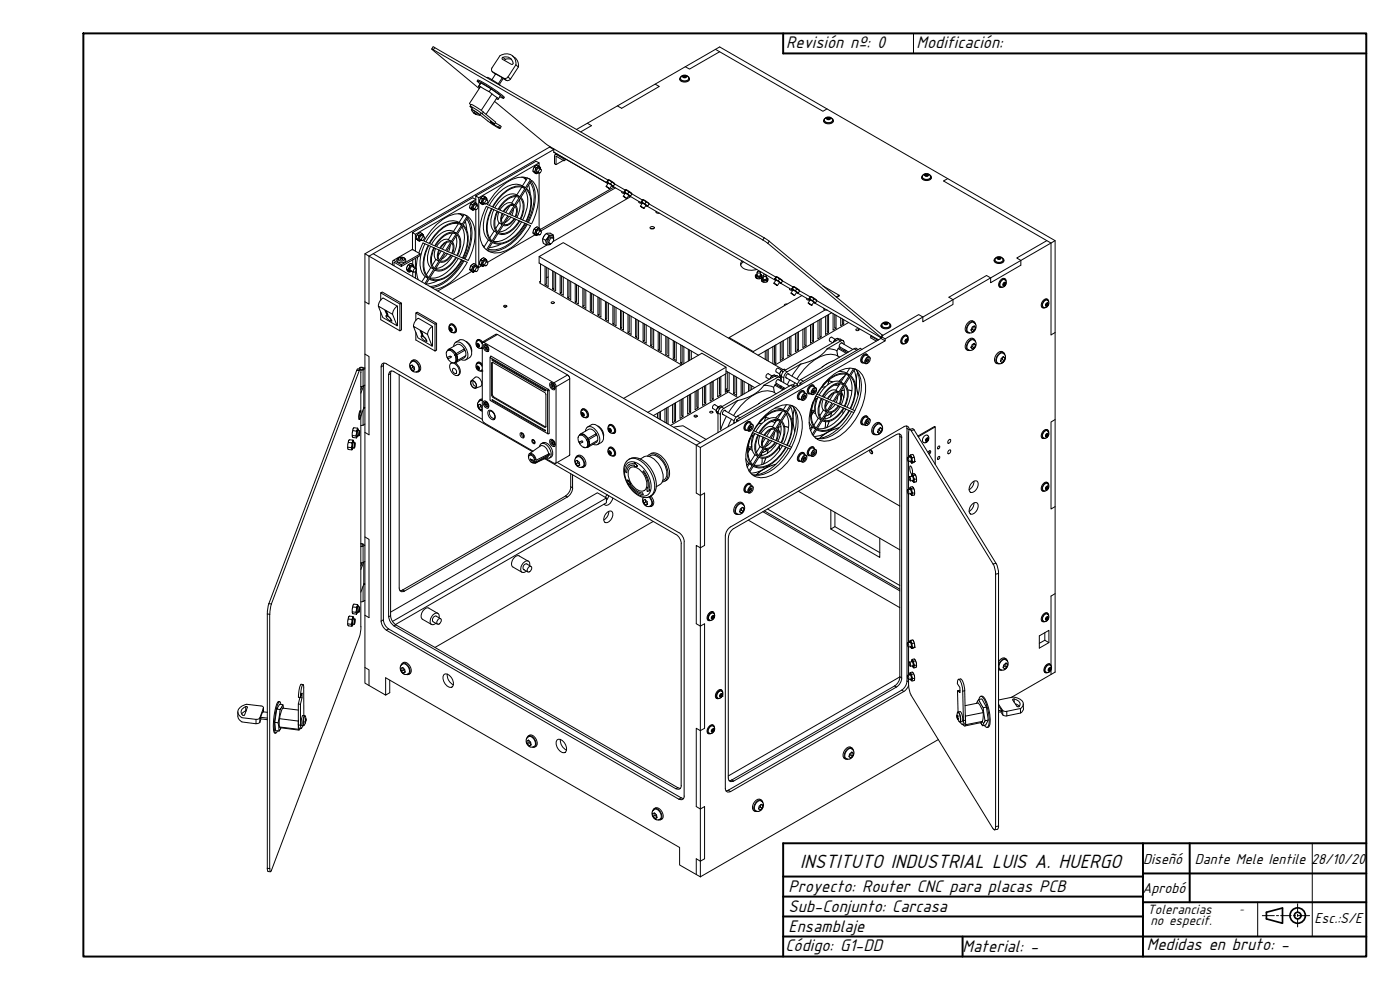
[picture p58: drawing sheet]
<svg xmlns="http://www.w3.org/2000/svg" width="420mm" height="297mm" viewBox="0 0 420 297" stroke-linecap="round" stroke-linejoin="round" font-family="sans-serif">
<defs><g id="words">
<text font-size="6.4" x="240.2" y="260.3">INSTITUTO INDUSTRIAL LUIS A. HUERGO</text>
<g font-size="5.6">
<text x="236" y="14.3">Revisión nº: 0</text>
<text x="275.1" y="14.3">Modificación:</text>
<text x="236.7" y="267.5">Proyecto: Router CNC para placas PCB</text>
<text x="236.7" y="273.5">Sub-Conjunto: Carcasa</text>
<text x="236.7" y="279.6">Ensamblaje</text>
<text x="235.7" y="285.4">Código: G1-DD</text>
<text x="288.9" y="285.6">Material: -</text>
<text x="344.2" y="285.1">Medidas en bruto: -</text>
</g>
<g font-size="4.8">
<text x="343.1" y="259.3">Diseñó</text>
<text x="358.6" y="259.3">Dante Mele Ientile 28/10/20</text>
<text x="342.9" y="267.9">Aprobó</text>
<text x="394.5" y="277">Esc.:S/E</text>
</g>
<g font-size="4.5">
<text x="344.4" y="274.2">Tolerancias</text>
<text x="345.3" y="277.6">no especif.</text>
</g>
<text font-size="3.2" x="372" y="273.7">-</text>
</g></defs>
<!-- layer: Visible (ISO) -->
<g fill="none" stroke="#000" stroke-width=".3">
<path d="M130 14l.5 .3M130 14.1l-.5 .6M130 14.9l99.6 57.5 34.9 28.9-19.4-11.1M130.1 14.9l-.5-.2 14.2 11.9M130.5 14.3l99.5 57.5 35 28.9M150.7 17.8l2.8 1.5M150.9 17.2a2.19 2.19 0 0 1 3.1 1.7M150.9 17.2l-.2 .2 .1 .3M153.6 17.8l-1.5-.1-.7 .4M153.8 16.8l.8 .6M154 18.9l-.4 .4M154.6 17.3l.8 1.2 .2 1.6"/>
<path d="M154.8 19.5a2.97 2.97 0 0 0-1.4-3 2.97 2.97 0 0 0-3.4 .2l-2.3 3.6a.8 .8 0 0 0 .1 1.2l3.5 2M214.7 14.8l32.3 18.6 1.2-.7M216 15.5l-9.1 5.2-1.2-.7M140.9 31.1l.5 .3M141.1 31.9l.4-.6 2.8 1.7 4.5 3.6-.4 .6M141.7 32.5l-.6-.6 3.3 2 4 3.3-1.2-.6 2.9 2-2.9-1.7-3.1-2.5M141.9 32.2l-.4 .7 .7 1M142.2 33.9h.1M142.2 33.9l.2 .1M142.3 33.8l-.2-.1 .1 .2M142.3 33.8l.2 .2M142.4 34l.3 .2"/>
<path d="M142.4 34l.2 .1M142.7 34.3h.1M143.2 24.3l.2-.3 .5 .2 3.7 2.1 3.4 2.5 .4 .4-.3 .3M144.1 25.2l-.9-.9 4.2 2.3 3.8 2.9-1.2-.5M144.2 26l-3.3 5.1M144.3 24.9l-.7 1.1 .4 .3M144.4 33.9l-.4 .6-1.4-.4M146.2 23.2l-.2 .1M146.2 23.2l4 2.4M146.8 27.5l2.8 2.1M147.4 26.7l-3.1-1.8-.5 .8 3 1.8 .6-.8 2.8 2-.7 1.1-.5-.2M147.6 23.9l1.2-1.7 1.9 1.1-1.2 1.9"/>
<path d="M147.7 28.2l-3.3 4.9M147.7 21.5l1 .8M148.1 37l-.1 .2M148.4 30.4l15.8 13 18.3 10.6M148.6 36.9l1.8 1.1M149.2 29.3l-3.3 5M149.9 37.6l-.3 .6M150.4 38l-.4 .6M150.7 23.3l.3 .2M151 23.5l-1.2 1.9M152.4 23.1l2.4-3.6 .8 .6-2.4 3.6a.94 .94 0 0 1-1.2 .4l-1-.5M152.5 23.1a.94 .94 0 0 1-1.2 .4"/>
<path d="M173 38.8l43-24.7 100.7 58.1v129.5l-13.2 7.5M176.3 37l1.2 .7-3.2 1.9M196.6 25.3l1.3 .6-11.3 6.6-1.3-.7M204 23.6a1.6 1.6 0 0 0 1.4 1.1 1.6 1.6 0 0 0 1.5-.9M204.2 23.6l.2-.6 .7-.5 1.2 .3 .4 .8M204.3 23.6a1.39 1.39 0 0 0 2.4 0M204.4 23l-.3 .3a1.15 1.15 0 0 0 1.6 1.1 .82 .82 0 0 0 1-.3 .82 .82 0 0 0-.1-1.1M204.9 22.8l.6-.2 .5 .2a.53 .53 0 0 1-.5 .6 .53 .53 0 0 1-.6-.6zM205.3 22.8l-.3 .2 .2 .2 .5 .1 .2-.2-.2-.3v.4M205.3 23.1l-.2 .1M205.7 22.8h-.4v.3h.4M206.9 23.6v.2"/>
<path d="M247.2 36.1a1.6 1.6 0 0 0 1.4 1.1 1.6 1.6 0 0 0 1.5-.9v-.2M247.4 36.1a1.39 1.39 0 0 0 2.5 0M247.6 35.6l-.3 .2a1.15 1.15 0 0 0 1.6 1.1 .82 .82 0 0 0 1-.3 .82 .82 0 0 0-.2-1M248.1 35.4l.5-.2 .6 .2a.53 .53 0 0 1-.6 .5 .53 .53 0 0 1-.5-.5zM248.4 35.3l-.2 .2 .1 .3 .8-.2-.2-.2v.4M248.4 35.7l-.1 .1M248.9 35.4l-.5-.1v.4h.5M249.9 36.1l-.5-.8-1.1-.2-.8 .5-.1 .5M249.9 36.1h.1M142.8 58.8l18.1-10.4 .9 .5-18.1 10.4zM142.8 58.8v2M143.7 59.3v20.9l-.4-.2"/>
<path d="M144.2 59.4l.5 .3M145.6 59l-.9 .7-.4 1.2 .6 .5 .6-.3M145.7 59.8l.6 .3M145.7 59.7l-.4 .1-.3 .6 .1 .5 .5 .3M154.8 59l-1.3 1.9 .9 .6 1.3-2.2M155 58.5l.9 .5M155 58.5a4.7 4.7 0 0 0-5.2 2l-1.3 1.8M155.8 59.3a4.3 4.3 0 0 0-4.9 1.9l-1.2 1.6 1.3 .6M155.8 59.9a6.9 6.9 0 0 1-.7 5.3M156 59a4.6 4.6 0 0 0-5.2 2l-1.3 1.8M156.1 59.5l-1.4 2.2M156.1 59.5a5.4 5.4 0 0 1 0 6.1l-1.4-.5"/>
<path d="M156.3 59.2a5.2 5.2 0 0 1 .4 5.6l-.4 .9M156.5 53.1l1.6 .7M156.5 56.2l-1.4 2.3M157.2 53.3l.7 .8M157.2 56.5l.3 .1-1.5 2.4M157.5 56.2a5.1 5.1 0 0 0-6.4 .5 14.7 14.7 0 0 0-4.3 4.9M157.5 56.6a5.7 5.7 0 0 0-6.5 1.6l-1.6 1.8-1.4 2.1 1.5 .7M157.6 57.1a9.7 9.7 0 0 1-.7 8.9M157.8 56.8l-1.5 2.5M157.8 56.8a6.9 6.9 0 0 1 1 7.2l-1 2.4M158 56.5a6.6 6.6 0 0 1 1.2 6.7l-1.2 3.3 1.5 .7a13.1 13.1 0 0 0 1.2-11.7l-1.2-1.4-1.5 2.4M158.3 53.4l-1.5 2.4"/>
<path d="M158.6 55.5l.5 2.5M158.7 53.6l.5 .3-1.5 2.4a5.4 5.4 0 0 0-6.2 1.2l-2.2 2.4-1.5 2.1-1.5-.6M159.1 54.8a11.3 11.3 0 0 1-.2 10.6l-.6 1.2M159.2 53.9a6.5 6.5 0 0 0-7.2 .9 18.7 18.7 0 0 0-5.7 6.5M159.4 54.4a10.9 10.9 0 0 1 .2 9.9l-1 2.4M159.9 51.3l.5 .3M160.3 50.2l.4 .2M161.1 51.6l.6 .3M161.7 49.8l-1 .6-.3 1.1 .5 .6 .6-.3M161.8 50.5l.5 .3M161.8 48.9v.9M161.8 51.9v16.4"/>
<path d="M161.8 50.5l-.6 .3v.8M161.8 51l.5-.2 .2 .3-.2 .6-.5 .3-.2-.4zM162.1 50.7l.1-.4-1-.8-.8 .6-.5 1.2 1.1 .8M162.1 50.7v-.3a.92 .92 0 0 0-1 .1 .92 .92 0 0 0-.3 1l.2 .4 .5-.1M164.9 43.9v.2l1.3 .8-55.5 32v14.4l-1.2-.8M164.9 44.1l-55.4 32 100.7 58.2M166.2 44.6v1.1l16.3 9.4M166.4 46.7v2.4l.5 .3v-2.4M166.5 46.7v-.3h.5l2.2 1.3M167 46.1l-.4 .2M167 46.9l2.2 1.3M167 46.9l-.1 .1"/>
<path d="M169.1 48.1l-2.2 1.3M169.5 47.6l-.3 .1v.5l.7-.4M181.9 55.9l1.1 .7zM182.1 54.7l.1 .1M182.2 54.6h.1M182.8 54l1.4 .9 .3 .4-2-1.3-.4 .7 .2-.1 1 .5M182.8 54l-.6 .6M183.3 55.1l.8 .7-.3 .1M183.5 55.7l.3 .2-1.6-1.1 .3 .2-.6 .9M183.6 55.7l-.6 .9M183.6 54.6l-.3 .5M183.9 55.9l3.7 2.1"/>
<path d="M184.3 56.1l-22.2 12.8M184.4 55.2l3.3 1.9M184.4 55.3l-.3 .5M184.7 56.4l-22.4 12.9M186.6 57.5l.2 .4 .8 .1M187.1 58.9l1 .7zM187.3 57.6l1.1 .5M187.3 57.6l.1 .3M187.4 57.5h.1M187.6 57.1l.8 .2 1.2 .9M187.6 58l-.6 .9M187.6 57.1l-.3 .5"/>
<path d="M187.6 58l-.2-.2 1.6 1.1-.3-.2M187.7 57l1.1 .4 .8 .8M187.7 57l-.3 .5M188.4 58.1l.9 .7-.4 .1M188.7 58.7l-.6 .9M188.7 57.6l-.3 .5M189.1 58.9l5 2.9-.3-.1M189.6 58.2l3.2 1.8M189.6 58.2l-.3 .6M192.9 59.9h.2M193.1 59.9l1.6 1.1M276.6 53.2a1.6 1.6 0 0 0 1.4 1 1.6 1.6 0 0 0 1.5-.9"/>
<path d="M277 52.6l-.3 .3a1.15 1.15 0 0 0 1.6 1.1 .82 .82 0 0 0 1-.3 .82 .82 0 0 0-.1-1.1M277.1 52.4l.5-.3h.7l.7 .3 .2 .5a1.23 1.23 0 0 1-1.2 1 1.23 1.23 0 0 1-1.2-1zM277.5 52.4l.6-.2 .5 .2a.53 .53 0 0 1-.5 .5 .53 .53 0 0 1-.6-.5zM277.8 52.3l-.2 .2 .1 .3 .8-.2-.2-.2v.3M277.8 52.6l-.1 .1M278.3 52.4l-.5-.1v.3l.5 .1M279.5 53.2v.2M284.4 53.6l-1.2 .7 32.2 18.6v27.6l1.3-.7M109.5 76.1v128.9l6.2 3.6M112 76.1l98.2 56.7M117.8 78.6v.9M117.8 78.6l.3-.4h.3l2 1.2"/>
<path d="M118.2 78.8v.9M118.4 78.7l2 1.3M118.4 78.7l-.1 .1M119.5 77.5l.6-.3h.7l.7 .6a1.15 1.15 0 0 1-2 0zM120.4 79.4l5.7-3.2v.5l-5.7 3.3zM121.8 78l-.3-.5-.9-.3-1.1 .2-.4 .5a.93 .93 0 0 0 1.4 1l.7-.2 .6-.6M122.5 79.4l.5 .3M123.8 69.8l18.1-10.5 .9 .5-18.1 10.5zM123.8 80l1 .5M123.8 69.8v5.1M123.8 80l-.6 .3v.8M123.9 78v1.3l-.5-.2-.7 .2-.7 1 .1 .7 .7 .6"/>
<path d="M124.7 70.3v5M124.7 77.5v3M124.9 71.6l.4 .2M125.2 70.4l.5 .3M125.4 77.1a11.2 11.2 0 0 0 .1 6.8M126.1 76.2l-2.5-1.3-5.7 3.3M126.6 70l-.9 .6-.4 1.2 .6 .6 .5-.4-.3 .1a.92 .92 0 0 1-.4-.9 .92 .92 0 0 1 .8-.8h.4l.1 .5M126.7 70.7l.6 .4M126.7 70.7l-.4 .1-.3 .6 .1 .4 .5 .4M126.7 71.3l.5-.3 .2 .3-.2 .6-.5 .3-.2-.3zM127 72.9l1.5 .7M127 72.9l-1.3 3"/>
<path d="M127.1 70.9v-.4l-.9-.7-.9 .5-.4 1.3 1 .8M127.5 73.1a9.4 9.4 0 0 0-.4 9.4l.5 .5M128.5 73.6a9.4 9.4 0 0 0-.5 9.4l.5 .5M128.7 73.6l1.5 .7M128.7 73.6a10.2 10.2 0 0 0-1 8.4l1 1.2M129.2 73.9a5.9 5.9 0 0 0 .1 6.4M129.7 79.6l1.1-1.8 .9 .6-1.4 2.1M130.2 74.3a5.9 5.9 0 0 0 0 6.5M130.3 74.4l1.4 .6M130.4 74.4a5.4 5.4 0 0 0 0 6.1M130.6 73.8l1.4 .7M130.7 74.5l-.3 1.4a2.32 2.32 0 0 0 .4 1.9"/>
<path d="M131.7 74.9l-.4 1.4a2.36 2.36 0 0 0 .4 2.1M131.9 75.1l1.5 .6-1.5 2.4M131.9 75l-.4 1.8 .4 1.3M132 78.6l-1.4 2.2M132.4 75.3l-1 1.5M133.1 73.4l.4-.4a1.78 1.78 0 0 1 1.8-.3l-1.6 2.5-1.5-.7zM134 72.8l-1.2 1.9M134.3 76.1l-1 1.2-.8 .4M134.5 71.9a3 3 0 0 0-3.4 2M135.1 73.7l-.4 1.7M135.3 76.6l-1.6-.7-1.5 2.4M135.3 76.5l-1.3 1.4a1.78 1.78 0 0 1-1.8 .4"/>
<path d="M135.4 76.6l1.4 .6a6.7 6.7 0 0 1-5.2 3.8l-.9-.3M135.5 72.4a3 3 0 0 0-3.5 2M135.5 76.6l-1 1.2a2.45 2.45 0 0 1-2.5 .8M135.6 75.9l.4-1.7-.4-1.3-1.5 2.4 1.5 .7M135.7 76.1l1.4 .6M135.8 70l-1.3 1.9 .9 .6 1.3-2.2M135.8 72.6a3.2 3.2 0 0 1 0 3.4M135.8 76.8a6.6 6.6 0 0 1-5 3.7M136 69.4a4.7 4.7 0 0 0-5.2 2l-1.2 1.8M136.8 70.2a4.3 4.3 0 0 0-4.9 1.9l-1.2 1.7M136.8 70.9a6.8 6.8 0 0 1-.6 5.2M137.1 70.5l-1.4 2.2"/>
<path d="M137.1 70.5a5.4 5.4 0 0 1 0 6.1M137.3 76.7l1.5 .7M137.3 70.2a5.2 5.2 0 0 1 .4 5.6l-.4 .9M137.5 64.1l1.5 .6M137.5 77.5a10.2 10.2 0 0 1-7.7 6l-.8-.1M137.5 67.2l-1.4 2.3 .8 .5M138.2 64.3l.7 .7M138.2 67.4l.3 .2-1.5 2.4M138.5 67.2a5.4 5.4 0 0 0-7 .9l-2.2 2.2-1.4 2.2M138.5 67.5a5.7 5.7 0 0 0-6.5 1.7l-1.6 1.8-1.4 2.1 1.5 .7a7.1 7.1 0 0 1 5.6-4.2l.9 .4M138.6 68.1a9.6 9.6 0 0 1-.7 8.7M138.7 78l1.5 .7a15 15 0 0 1-9.6 8.1"/>
<path d="M138.7 78a11.5 11.5 0 0 1-7.6 6.2l-1.2-.1-1.1-.4M138.7 67.3a5.4 5.4 0 0 0-6.2 1.2l-2.2 2.3-1.5 2.2M138.8 67.8l-1.5 2.4M138.8 67.7a6.9 6.9 0 0 1 1 7.3l-1 2.4M139 78.1a14.7 14.7 0 0 1-9.2 7.8h-.8M139.3 78.3a15.2 15.2 0 0 1-9.6 8M139.3 64.4l-1.5 2.4M139.6 66.5l.5 2.5M139.7 64.6l.5 .3-1.5 2.4M140.1 65.7a11.3 11.3 0 0 1-.2 10.6l-.6 1.3M140.2 64.8a6.5 6.5 0 0 0-7.2 1 18.7 18.7 0 0 0-5.7 6.5l1.5 .7M140.3 65.3a10.9 10.9 0 0 1 .3 10l-1 2.4"/>
<path d="M140.5 65.1l-1.5 2.4M140.5 65.1a8 8 0 0 1 1.9 7.7l-.7 2.6-1.2 2.7-1.5-.7a9.4 9.4 0 0 0 .5-9.4l-.5-.5M140.9 62.3l.5 .3M141.3 61.2l.4 .2M141.4 79.7l.4 .3M142.1 62.6l.6 .3M142.7 60.7l-1 .7-.3 1.1 .5 .6 .6-.3M142.7 79.3l-.9 .7-.4 1.1 .6 .6 .5-.4-.2 .1a.92 .92 0 0 1-.4-.9 .92 .92 0 0 1 .7-.7h.4l.2 .4M142.8 62.9v16.3M142.8 62l.5-.3 .2 .3-.3 .6-.4 .3-.2-.3zM142.8 80l-.4 .1-.3 .6 .1 .4 .5 .4M143.1 61.7l.1-.5-1-.7-.9 .7-.4 1.1 1 .8"/>
<path d="M143.1 61.6v-.3a.92 .92 0 0 0-1 .2 .92 .92 0 0 0-.3 1l.2 .3 .5-.1M143.3 61.8l-.5-.4-.4 .1-.4 .6 .1 .5M143.9 60.6l.4 .3M143.9 79.1l.4 .3M144.2 78l.5 .3M144.5 79.7l-.8 .5M144.8 73.5l.5 .5M145.2 74.2l1.4-2.2 .9 .5-1.5 2.5M145.4 61l-.3 .2a.92 .92 0 0 1-.3-1 .92 .92 0 0 1 .7-.7h.4l.2 .4v-.4l-1-.7-.9 .6-.2 .6-.1 .6 1 .8M145.4 79.6l-.3 .1a.92 .92 0 0 1-.3-1 .92 .92 0 0 1 .7-.7h.4l.2 .5v-.4l-1-.8-.9 .7-.2 .5-.1 .8 1 .7M145.6 77.6l-.9 .6-.4 1.2 .6 .6 .6-.4M145.7 78.3l.6 .3"/>
<path d="M145.7 78.3l-.4 .1-.3 .6 .1 .4 .5 .3M145.7 60.3l.5-.3 .2 .4-.2 .5-.5 .3-.2-.3zM145.7 78.9l.5-.3 .2 .3-.2 .6-.5 .3-.2-.4zM146 62l1.5 .6a9.4 9.4 0 0 0-.5 9.4l.5 .5M146 61.9a13.2 13.2 0 0 0-1.2 11.7l1.2 1.4M146.5 62.2a9.4 9.4 0 0 0-.4 9.3l.5 .5M146.9 71.4l1.4-2.1 .9 .5-1.5 2.5M147.9 72.9l-.1-.1-1.5 2.4M148.2 62.9a5.9 5.9 0 0 0 .1 6.4M149.2 63.4l-1.5-.7a10.2 10.2 0 0 0-1 8.3l1 1.3M149.2 63.3a5.9 5.9 0 0 0 0 6.5M149.4 63.4l1.3 .6-.4 1.3a2.36 2.36 0 0 0 .4 2.1"/>
<path d="M149.4 63.4a5.6 5.6 0 0 0 0 6.2l1.3-2.2-.9-.5-1.1 1.8M149.7 63.6l-.3 1.3a2.32 2.32 0 0 0 .4 2M150.3 73.3l-1.8 .7-1.6 .2M150.9 64.1l1.5 .7-1.5 2.3M150.9 64.1l-.4 1.7 .4 1.3M151.4 64.3l-.9 1.6M153 61.8l-1.2 2M153.3 65.1l-1 1.2-.8 .5M153.5 60.9a3 3 0 0 0-3.5 2.1M154.1 62.7l-.5 1.9M154.3 61.8l-1.6 2.4-1.5-.7M154.3 65.6l-1.6-.7-1.5 2.4"/>
<path d="M154.3 65.5l-1.3 1.5a1.78 1.78 0 0 1-1.8 .3M154.3 61.7a2.71 2.71 0 0 0-3.1 1.8M154.4 65.6l1.4 .6M154.5 61.4a3 3 0 0 0-3.5 2M154.5 65.6l-.9 1.2a2.55 2.55 0 0 1-2.6 .8l-1.3 2.2a4.3 4.3 0 0 0 4.9-1.9l1.2-1.7M154.6 61.9l.4 1.3-.4 1.8-1.5-.6 1.5-2.4M154.8 61.7a3.2 3.2 0 0 1 0 3.4M154.8 65.8a6.6 6.6 0 0 1-5 3.8M156.3 65.8l1.5 .6M156.5 66.6a10.2 10.2 0 0 1-7.7 5.9l-.8-.1M157.5 67a11.4 11.4 0 0 1-7 5.9 3.5 3.5 0 0 1-2.5-.4l1.5-2.5a4.1 4.1 0 0 0 4.8-1.4l1.7-2.3 1.5 .7M157.7 67.1l1.5 .6"/>
<path d="M157.7 67a11.5 11.5 0 0 1-7.6 6.3l-1.2-.1-1.1-.5M158 67.2a13.9 13.9 0 0 1-9.6 7.8l-1.9-.3M158.3 67.3a15.3 15.3 0 0 1-9.3 8h-1.8l-.9-.2M159.2 67.7a15.1 15.1 0 0 1-9.6 8.2l-2.1-.2-1.2-.5M159.9 69.9l.5 .2M160.3 68.7l.4 .3M160.5 70.5l-14.2 8.2M161.7 68.3l-1 .6-.3 1.2 .5 .6 .6-.4M161.8 77v1.9l47.8 27.7M161.8 69.6l.5-.3 .2 .3-.2 .6-.5 .3-.2-.3zM162.1 69.2v-.3a.92 .92 0 0 0-1.1 .1 .92 .92 0 0 0-.2 1l.2 .4 .5-.1M162.1 69.2l.1-.4-1-.7-.9 .6-.4 1.2 1.1 .8"/>
<path d="M162.2 79.2v5.5l-.2-.2M162.3 69.4l-.7-.4-.5 .4-.1 .6 .7 .5M162.9 71.6l.8 .5M163.6 80v5.4l.4-.2v-5M163.9 70.1l1.2-.1 .8 .4M164.8 70.6l-.9-.5-1 1.6 .2 1.3 .8 .5M165.2 71.6l.5-.2a.95 .95 0 0 1 .3 1.1 .95 .95 0 0 1-1 .5l-.2-.4zM165.9 71.4a.98 .98 0 0 0-1.3 .4 .98 .98 0 0 0 .4 1.3M166.1 71.6a.75 .75 0 0 0-.5-.9 .75 .75 0 0 0-.9 .5l-.6 1.2a.67 .67 0 0 0 .3 .8 .67 .67 0 0 0 .9-.1M166.1 71.9l-.2-1.5-1.1 .2-1.1 1.5 .2 1a.51 .51 0 0 0 .8 .4l.7-.4M166.1 71.9h.1M191.7 60.4l.2 .5h.8"/>
<path d="M192.2 61.8l1.1 .8zM192.4 60.6l.1 .2M192.6 60.5h.1M192.8 60l-.4 .6 1.1 .5M192.8 60l.6 .1 1.4 1.1-.2-.3M192.8 60.9l-.6 1M192.9 60l-.3 .5M193.5 61.1l.9 .7h-.3M193.8 61.7l-.5 .9M193.9 60.6l-.4 .5M194.2 61.8l38.6 22.3M194.7 61.2l38.1 21.9"/>
<path d="M194.8 61.2l-.4 .6M195.2 68.2l.5-.2 .6 .2a.57 .57 0 0 1-.6 .5 .57 .57 0 0 1-.5-.5zM195.3 68.6h.9M196.9 63.4l.1 .5h.9M222.7 78.3a1.44 1.44 0 0 0-.3 1.5 1.44 1.44 0 0 0 1.3 1l1.7 .3 1.7-.3M223.1 78.5l-.8 1M298.4 78a1.6 1.6 0 0 0 1.4 1.1 1.6 1.6 0 0 0 1.5-.9M298.7 77.5l-.3 .3a1.15 1.15 0 0 0 1.6 1 .82 .82 0 0 0 1.1-.3 .82 .82 0 0 0-.2-1M298.7 77.5l.6-.4 .8-.1 .6 .2 .3 .6a.87 .87 0 0 1-1.2 .9 .87 .87 0 0 1-1.2-.9zM299.3 77.3l.5-.2 .6 .2a.53 .53 0 0 1-.6 .5 .53 .53 0 0 1-.5-.5zM299.6 77.2l-.3 .3 .3 .2 .4 .1 .3-.3-.2-.2v.3M299.6 77.6l-.1 .1"/>
<path d="M300.1 77.3l-.5-.1v.4h.5M301.2 78v.3M314.2 72.2l-9.1 5.2 1.3 .7v1.5l-9.1 5.2v-1.4l-1.2-.7-11.3 6.5 1.2 .7v1.4l-9.1 5.2v-1.4l-1.2-.7-10.8 6.3M316.7 72.2l-51.1 29.5M113.5 91.8l4.3 2.5 1.4 3.4-4.3-2.4zM114.3 93.7v2.2l5.7 3.4v-8.1l.5-.2v8l-.5 .3M114.3 87.9v2.2M114.9 89.5l4.4 2.4M114.9 89.4l-1 1.1-.4 1.3M115.6 93.2l.3 .2-.3-.2 .5 1.2 .3 .2-.5-1.2 .5 1.2M115.9 94.8h.1M115.9 94.7a1.8 1.8 0 0 1 1.5 1.6 1.8 1.8 0 0 1-1.5-1.6z"/>
<path d="M115.9 94.7a1.8 1.8 0 0 1 1.5 1.6M117.4 96.3h.1M119.2 91.9l-1 1-.4 1.4M119.3 91.9l-.1 5.8M119.3 91.9h-.1M120.5 91l-5.8-3.4-.4 .3 5.7 3.3M122 80.6l.4 .3M122.4 80.9l.4 .7 .8-.2M123.1 81.1l1 .6M123.9 81.6v1.4M124.2 80.2l-.1-.3a.92 .92 0 0 0-1 .1 .92 .92 0 0 0-.3 1l.2 .4 .5-.1M124.2 80.2l-.4-.9-.8 .4-.6 1.2"/>
<path d="M124.3 80.8l.4-.3 .2 .3-.2 .6-.5 .3-.2-.4zM124.7 81.5v2M124.8 99.7v2.3l5.8 3.3v-8l.4-.3v8.1l-.4 .2M124.8 93.9v2.2M124.9 80.8v.1M125.4 95.6l4.4 2.3M125.4 95.5l-.9 1.1-.4 1.3M126.1 99.3l.3 .2-.3-.2 .5 1.1 .3 .3M126.4 99.5l.5 1.2zM126.6 84.6l1-1.6 .9 .5-1 1.6M128.8 83.8l-1 1.5M129.3 80.3l.9 .5-1.5 2.5"/>
<path d="M129.3 80.3l-1.4 2.2M129.7 98l-1 1-.4 1.4M129.8 97.9l-.1 5.9M129.8 97.9l-.1 .1M130.5 81.1a4.7 4.7 0 0 0 5.3-2.1l1.2-1.7 1.5 .6a11.4 11.4 0 0 1-7 6 3.5 3.5 0 0 1-2.5-.4zM130.5 81.1h.1M131 97l-5.8-3.3-.4 .2 5.8 3.4M131.3 84.2l-1.8 .8-1.6 .2M134.8 97.9l.1-.4a1.15 1.15 0 0 1 1.7 .8 .82 .82 0 0 1 .3 1.1 .82 .82 0 0 1-1 .4M134.8 97.8l.2-.2a1.23 1.23 0 0 1 1.5 .6 1.23 1.23 0 0 1-.3 1.5l-.6 .1-.6-.5-.3-.6zM135 98.3l.6 .4v.7l-.6-.4zM135 99l.3 .3"/>
<path d="M135.3 97.2a1.7 1.7 0 0 1 1.4 2.5l-.2 .2M135.3 98.5v.3l-.3 .2v-.4l.3-.1 .3 .7-.3 .1 .3-.2M135.3 98.8l.3 .2M141 80.9l.4 .2M141.6 81.4l-10.2 5.9M142.8 80l.6 .4M142.8 80.6l.5-.3 .2 .3-.2 .6-.5 .3-.2-.3zM143.2 80.2l.1-.4-1.1-.7-.9 .6-.3 1.2 1 .8M151.2 91.7h.8a.42 .42 0 0 1-.4 .4 .42 .42 0 0 1-.4-.4zM151.5 92.1h.3M162 84.5v.4l42.6 24.6M162.2 84.4l-.2 .1"/>
<path d="M164.5 80.5v5.5l-.9-.6M164.5 83.1l-.5 .3M165.5 90.7h.8a.42 .42 0 0 1-.4 .4 .42 .42 0 0 1-.4-.4zM165.7 91.1h.3M165.9 81.3v5.4l.3-.2v-5M166.8 81.8v5.4l-.9-.5M168.1 82.6v5.4l.4-.2v-5M169 83.1v5.4l-.9-.5M170.4 83.9v5.5l.4-.3v-5M171.3 84.4v5.5l-.9-.5M172.6 85.2v5.5l.4-.3v-5M173.6 85.8v5.4l-1-.5"/>
<path d="M174.9 86.5v5.4l.4-.2v-5M175.8 87v5.5l-.9-.6M177.2 87.8v5.4l.3-.2v-5M178.1 88.3v5.5l-.9-.6M179.5 89.1v5.5l.3-.3v-4.9M180.3 89.6v5.5l-.8-.5M181.7 90.5v5.4l.4-.2v-5M182.6 91v5.4l-.9-.5M183.9 91.8v5.4l.4-.2v-5M184.9 92.3v5.4l-1-.5M186.2 93v5.5l.4-.3v-4.9M187.1 93.6v5.4l-.9-.5"/>
<path d="M188.5 94.3v5.5l.3-.2v-5M189.4 94.9v5.4l-.9-.5M190.8 95.7v5.4l.3-.2v-5M191.6 96.2v5.4l-.8-.5M193 97v5.4l.4-.2v-5M193.9 97.5v5.4l-.9-.5M195.3 98.3v5.4l.4-.2v-5M196.2 98.8v5.5l-.9-.6M197.5 99.6v5.4l.4-.2v-5M226.7 82.6l.2 .8 .8 .3 .8-.3 .2-.6M227 83.2v.3M227.2 82.2l-.5 .4 .3 .6"/>
<path d="M227.2 81.7v.9M227.2 82.6l.4 .2 .6-.2M227.2 82.2l-.1 .2a.67 .67 0 0 0 .6 .6 .67 .67 0 0 0 .7-.6l-.2-.2M227.3 81.6l.6-.2 .3 .3-.6 .2zM228 83.3v.3M228.2 82.2l.3 .2 .1 .5-.6 .4-1-.1M228.2 81.7v.9M228.5 83.9v.4l.7 .4M229 83.3l-.3 .1-.2 .5 .7 .4 1-.1 .3-.6-.5-.3 .2 .1a.67 .67 0 0 1-.7 .7 .67 .67 0 0 1-.7-.7l.2-.1M229 82.7v.9M229 83.6l.4 .3 .6-.3M229 82.7l.6-.2 .4 .3-.6 .2z"/>
<path d="M230 82.7v.9M230.2 84.2v.3M230.5 83.6l-.3 1-1 .1v-.4M232.2 84.9l1.1 .8zM232.5 83.7l.1 .2M232.6 83.6h.1M233 83h.1M233 83.1l-.4 .5M233.2 83l1.5 1.1M233.6 84.2l-1.1-.5 .4-.7 1.9 1.3M233.6 84.2l.9 .7h-.4M233.9 84.8l-.6 .9"/>
<path d="M233.9 84.8l.3 .1-1.6-1 .2 .2-.6 .9M233.9 83.7l-.3 .5M234.2 84.9l3.8 2.2M234.7 84.1l.1 .2M234.8 84.3l3.2 1.8M234.8 84.4l-.3 .5M236.2 91.2l-.6 .1-.2 .4M236.9 86.5l.2 .5 .8 .1M237.4 88l1.1 .7zM237.6 86.6l1.2 .6M237.6 86.6l.5-.6 1.8 1.3M237.6 86.7l.1 .2"/>
<path d="M237.7 86.6h.1M238.1 86h.2M238.1 86.1l-.4 .5M238.3 86l1.4 .9 .2 .4M238.8 87.2l.8 .6-.3 .1M239 87.8l.3 .1-1.6-1 .3 .2-.6 .9M239.1 87.7l-.6 1M239.1 86.7l-.3 .5M239.2 99.8v5l.4 .2M239.4 88l3.7 2.1M239.6 99.6v5.4M239.9 87.2l3.2 1.9"/>
<path d="M239.9 87.3l-.3 .5M240.7 88.7l-21.9 12.6 7.3 4.2 21.5-12.5M241 98.8v5.5l.9-.6M241.5 98.5v5l.4 .2M241.9 98.3v5.4M242.1 89.5l.2 .4 .8 .1M242.6 90.9l1 .7zM242.8 89.7l.1 .2M242.9 89.6h.1M243.1 90l-.6 .9M243.1 90l-.2-.2 1.6 1.1-.3-.2M243.2 89l1.1 .4 .8 .8"/>
<path d="M243.2 89.1l-.3 .5M243.2 97.5v5.4l.9-.5M243.8 97.2v5l.3 .2M243.9 90.2l-1-.6-.1 .1 .4-.7 1.9 1.2M243.9 90.2l.9 .6-.4 .1M244.1 97v5.4M244.2 90.7l-.6 .9M244.3 89.6l-.4 .6M244.5 90.9l19.2 11.1M245.1 90.3l-.3 .5M245.5 96.2v5.4l.9-.5M246 95.9v5l.4 .2"/>
<path d="M246.4 95.7v5.4M247 85.8l4.8 2.8M247.2 92.5l.2 .4 .8 .1M247.8 94.9v5.4l.9-.5M248.3 94.6v5l.4 .2M248.7 94.3v5.5M249.6 93.8l-22.1 12.8M250 94.1v4.9l.9-.5M250.5 94.4v3.9l.4 .2M250.9 94.6v3.9M251 89.1l.8-.5v.2l-.7 .4M252.3 95.4v2.3l.9-.5"/>
<path d="M252.8 95.7v1.3l.4 .2M253.2 95.9v1.3M254.7 96.8l-22.1 12.7M256.9 98.8h.8a.42 .42 0 0 1-.4 .4 .42 .42 0 0 1-.4-.4zM264.4 97.6a1.6 1.6 0 0 0 1.4 1.1 1.6 1.6 0 0 0 1.5-.9v-.2M264.8 97.1l-.3 .3a1.15 1.15 0 0 0 1.6 1 .82 .82 0 0 0 1-.3 .82 .82 0 0 0-.1-1M264.8 97.1l.4-.4 .8-.1 .7 .2 .4 .6a1.24 1.24 0 0 1-1.2 1 1.24 1.24 0 0 1-1.2-1zM265.3 96.9l.6-.2 .5 .2a.53 .53 0 0 1-.5 .5 .53 .53 0 0 1-.6-.5zM265.7 96.8l-.3 .3 .2 .2 .7-.2-.2-.3v.4M265.7 97.2l-.1 .1M266.1 96.8h-.4v.4h.4M291.4 99l.4-.2 .6 .3-.6 .4z"/>
<path d="M291.8 98.8l.4-.9 .6 .3-.4-.4-.7 .4-.3 .8M291.9 96.3l.4 .2M292 96.3a2.21 2.21 0 0 0-1.9 3.3l.3 .3M292.2 96.7a1.77 1.77 0 0 0-1.9 1.1 1.77 1.77 0 0 0 .5 2.1l1.2-.2 .8-1 .1-1.3-.7-.6M292.7 97.1a.97 .97 0 0 0-.9-.7 .97 .97 0 0 0-.9 .6l-.8 1.4a.97 .97 0 0 0-.1 1.1 .97 .97 0 0 0 1.1 .4M292.8 98.2l-.4 .9M300 86.1l.2 .1M301.2 85.4l.2-.4 .3 .2-.2 .4M301.3 84.8l.2-.1a.53 .53 0 0 1 .2 .7 .53 .53 0 0 1-.7 .2zM301.4 84.9v.1M301.4 83.6l.2 .1M301.4 83.6a1.7 1.7 0 0 0-1.4 2.5"/>
<path d="M301.5 83.9l.5 .6-.2 1-.9 .7-.6-.2M301.5 83.9a1.39 1.39 0 0 0-1.2 2.1M301.7 85.2l-.1-.3h-.3l-.2 .7h.4l-.4-.2M301.9 84.3v-.4a1.15 1.15 0 0 0-1.8 .8 .82 .82 0 0 0-.2 1.1 .82 .82 0 0 0 1 .3M312.8 92.3l.2 .1M313.1 92.1l.7 .2 .7-.5 .3-1.1-.3-.5a.88 .88 0 0 0-1.4 .6 1.06 1.06 0 0 0 0 1.4M313.9 91.6l.3-.4 .3 .1-.3 .5M314.1 90.9l.2-.1a.53 .53 0 0 1 .2 .7 .53 .53 0 0 1-.7 .2zM314.2 91v.2M314.2 89.8l.2 .1M314.2 89.7a1.7 1.7 0 0 0-1.4 2.5M314.5 91.3l-.1-.3h-.3l-.2 .8h.3l-.3-.2"/>
<path d="M314.7 90.4l-.1-.3a1.15 1.15 0 0 0-1.7 .8 .82 .82 0 0 0-.3 1 .82 .82 0 0 0 1 .4M108 110.8a.46 .46 0 0 1 .5-.5 .46 .46 0 0 1 .4 .5l-.6 .1M108.1 110.8l-.7-.1-.3 .4-26.4 70M108.3 111.7v11.6M108.3 116h.3l-.3 .9M108.3 111.7l-.2-.9-26.7 70.4M109 110.3l.2 .2 .3-.2M109 115.8l-.6 .2M109 110.9l-.7 .2M109 110.3l-.9-.1-.3 .5M109.1 115.8l-.8 2.2M109.2 115.7v6.7l-.9 2.4"/>
<path d="M109.5 106.2l1.2 .8v23.5l-1.2-.8M109.5 115.6l-.5 .3M109.5 110.6l-.5 .4M115.3 108.9l-.2 .8v76.3M116 109.2l28.7 16.6M116 109.1a.97 .97 0 0 0-1.1-.1 .97 .97 0 0 0-.5 1.1v76.3l.5 1.5 1.1 1.2M116.6 112.4v72.7M117.2 112.1v72.6M117.5 111.3l-.3 .8M118.2 111.5l41.6 24M118.3 111.5a.97 .97 0 0 0-1.2-.1 .97 .97 0 0 0-.4 1M119.8 112.4v64"/>
<path d="M123.1 109.8l.6-.3 .2 .8-.6 .3zM123.2 108.8l.2-.1a1.21 1.21 0 0 1 2 .7 1.23 1.23 0 0 1-.3 2.1l-.9 .1-.8-.6-.5-1.1zM123.2 108.8a.97 .97 0 0 1 .9-.7 .97 .97 0 0 1 1 .6l.7 1.4a.97 .97 0 0 1 .1 1.1 .97 .97 0 0 1-1.1 .4M123.3 110.6l.6 .6 .5-.3M123.6 108.3a1.48 1.48 0 0 1 2.3 .8 1.8 1.8 0 0 1 0 2.3M123.7 109.6l.6 .5 .1 .7-.5 .4M123.9 110.3l.5 .5M125.9 111.4l-.4 .2M126.4 100.8h.1M126.4 100.8a1.8 1.8 0 0 1 1.6 1.5 1.8 1.8 0 0 1-1.6-1.5zM126.4 100.8a1.8 1.8 0 0 1 1.6 1.5M127.9 102.3h.1"/>
<path d="M128.3 100.4l-4.2-2.5 1.3 3.5 4.3 2.4M128.3 100.4l1.4 3.4M134 105.7l.2 1.5M134 105.7h-.1M134 105.5a1.3 1.3 0 0 1 2.2 .6l.3 .3M134 105.5v.2M134.3 107.3h.1M134.3 107.3l.1 .2M134.3 105.2a1.61 1.61 0 0 1 2.5 1M134.4 105.2a.88 .88 0 0 1 .7-.6 .88 .88 0 0 1 .9 .5l.8 1M134.4 107.5h.1M134.6 104.8l2.5-1.4a2.63 2.63 0 0 1 2.7 2.9l-.4 1"/>
<path d="M135.1 109.2a1.3 1.3 0 0 1 2 .5l.8 1.5a1.04 1.04 0 0 1-.4 1.4 1.04 1.04 0 0 1-1.5-.4l-.9-1.3-.2-1zM135.6 108.8l-.3 .2M135.7 108.8h-.1M136 110.5a.87 .87 0 0 1 .9 .6 .87 .87 0 0 1-.3 1l-.4-.3-.4-.5zM136.1 104a1.42 1.42 0 0 1 1.1-1.5 1.42 1.42 0 0 1 1.6 .7 4 4 0 0 1 1.4 4.4 1.26 1.26 0 0 1-1.8 .3M136.4 106.4l.1 .3 .4-.2M136.5 108.8a2.54 2.54 0 0 1 1.2 3.6M136.6 106.7l.2 1.6M136.7 107a1.11 1.11 0 0 1 .2 1.3 1.11 1.11 0 0 1-1.2 .5l-1.3-1.2 .9-.3v-.4l-1.1 .4M136.7 102.7a2.54 2.54 0 0 1 4.2 1.1 2.55 2.55 0 0 1-1.1 4.2M136.8 106.2l-.4 .3M136.9 106.1h.1"/>
<path d="M136.9 106.1l-.1 .1M136.9 106.5h.2M136.9 106.4l.3 1.7M137.1 106.8l.1 .9a1.05 1.05 0 0 1-.8 1.1M137.2 106.8a1.24 1.24 0 0 1 .2 1.3 1.24 1.24 0 0 1-1.1 .7M137.3 108.1h.1M137.7 112.4l-.3 .2M139.2 104.7l.3 .4M139.3 104.7l.2 .4M139.3 104.7l-2.4 1.4M139.4 107.3l-2.5 1.4M139.5 105.1l-2.5 1.4 .3 1.6"/>
<path d="M139.8 106.7l-2.5 1.4M139.9 102.4a3.1 3.1 0 0 1 1.7 3M141.5 114.2a1.5 1.5 0 0 1 1.3 2.2 1.5 1.5 0 0 1-1.3-2.2zM141.5 114.3a1.39 1.39 0 0 1 1.2 2.1 1.39 1.39 0 0 1-1.2-2.1zM142 114.3a1.12 1.12 0 0 0 1 1.6M142.6 113.2l-1.2 1.1M142.6 113.2a1.74 1.74 0 0 1 2 2l-.4 .7M142.9 102.6a.66 .66 0 0 1 .5-.7 .66 .66 0 0 1 .8 .3l.5 .7M142.9 109.4a.75 .75 0 0 1 .7-.7 .75 .75 0 0 1 .8 .6l.3 .4M143.2 103l.6 .4v.7l-.6-.4zM143.2 109.8l.6 .4v.7l-.6-.4zM143.2 102.1l.8-.2 .8 .7"/>
<path d="M143.2 108.8a.94 .94 0 0 1 1.5 .5M143.2 103.7l.3 .3M143.2 110.5l.3 .3M143.3 102.3l-.5 .6 .2 1 .7 .6 .8-.1M143.3 109l-.5 .7 .3 1 .6 .5h.8M143.4 102.2l.6 .1 .7 .8M143.4 109l.6 .1 .7 .9M143.5 103.2v.3l-.3 .2-.1-.4 .3-.1 .3 .3 .1 .4-.3 .1 .3-.2M143.5 110.1v.2l-.3 .2-.1-.4 .3-.1 .3 .3 .1 .4-.3 .1 .3-.2M143.5 103.5l.2 .2M143.5 110.3l.2 .3M144 104.5h.7"/>
<path d="M144 111.3h.7M144.1 116l-1.4 .5M144.6 104.3l-.1 .1M144.7 104.5h.1M144.7 111.3h.1M144.7 104.2l-.1 .1M144.7 111l-.2 .2M144.7 104.1l-.2 .3M144.7 110.9l-.2 .3M144.7 119.7l-.8 .3M144.7 120a.76 .76 0 0 0-1.1 .6M145.4 104l.1-.2a.73 .73 0 0 1 .9 .3 .73 .73 0 0 1-.2 .9h-.2"/>
<path d="M145.6 103.7a.75 .75 0 0 1 .7 .5 .75 .75 0 0 1-.2 .8l-.7-.7zM145.7 104.3l.1 .2 .3-.1M145.9 103.5l-.3 .2M145.9 104.2l-.2 .1 .1-.2 .3 .4h-.3M146.7 104.8l-.4 .3M147.5 109v9.6M147.6 118.6l.3 .5M147.6 108.9l.3-.2 15.5 9.1M147.7 107.9l15.9 9.1M147.7 119.9l15.9 9.2M147.7 108.8v9.6M147.8 107.9v.2l15.8 9.2v-.3"/>
<path d="M147.8 119.9v.3M147.8 118.4l.3 .6M147.8 108.7v.1M147.9 119.2l15.5 9M148.1 119.1l15.7 9M163.5 117.8l.3 .6M163.8 118.3v9.7M165.3 115.5l.1-.2a.73 .73 0 0 1 .9 .3 .73 .73 0 0 1-.2 .9h-.2M165.5 115.2a.75 .75 0 0 1 .7 .5 .75 .75 0 0 1-.2 .9l-.7-.8zM165.7 115.8l.1 .3 .2-.2M165.8 115l-.3 .2M165.9 115.7l-.2 .1 .2-.1 .1 .2-.2 .2"/>
<path d="M166.6 116.4l-.3 .1M187.2 119.5l23.5-13.5 7.2 4.2-23.5 13.5M198.4 100.1v5.4l-.9-.5M199.8 100.9v5.4l.9 .5v-5.4M200.2 101.1v5M202.1 102.2v5.4l.3-.2v-5M202.9 102.7v5.4l-.8-.5M204.3 103.5v5.5l.4-.3v-5M204.3 109l.6 .3M205 119.6v5.4l-.4-.2v-5M205.2 104v5.1M206.4 118.8v5.4l.9-.5"/>
<path d="M206.6 104.8v3.5M207 105v3.1M207.3 118.3v5.4l-.4-.2v-5M207.5 105.3v2.5M208.6 117.5v5.4l.9-.5M209.5 117v5.4l-.4-.2v-5M210.9 116.2v5.4l.9-.5M211.8 115.6v5.5l-.4-.3v-4.9M213.1 114.9v5.4l.9-.5M213.7 114.6h.1M214 114.3v5.5l-.3-.3v-4.9M215.4 113.6v5.4l.9-.5"/>
<path d="M216.3 113v5.5l-.4-.2v-5M217.7 112.3v5.4l.7-.4M217.7 116.9l.7 .4M217.9 110.2v1.9l-21.8 12.6M217.9 111.3l8.6 5M218.3 111.6v4.9l-.4 .3 .9 .5v-5.4M218.4 117.3v.5l-17.2 9.9M218.4 117.5l3 1.8M218.8 101.3v.2M220.2 112.6v5.5l.4-.3v-5M221.1 113.2v5.4l-.9-.5M222.4 113.9v4.8"/>
<path d="M222.8 114.2v4.3M223.3 114.5v3.7M224.7 115.3v2.1M225.1 115.5v1.7M225.6 115.8v1.1M226.1 105.5v.2M229.7 105.3v2.5M230.2 105v3.1M230.5 104.8v3.5M231.9 104v5.1M232.5 103.7v5l.3 .3M232.5 115.6l-.3 .6v.8l.2 .8 .6 .3"/>
<path d="M232.8 109l-.6 .3M232.8 103.5v5.5M234.2 102.7v5.4l.9-.5M234.3 115.8v.4M234.4 115.9v.4M234.7 102.4v5l.4 .2M235 110.9l-66-38.1-7.2 4.2 66.4 38.3M235.1 102.2v5.4M236.4 101.4v5.4l1-.5M236.8 112.3a.66 .66 0 0 0-.8 .3 .66 .66 0 0 0 .2 .8M237 101.1v5l.4 .2M237.4 100.9v5.4"/>
<path d="M238.7 100.1v5.4l.9-.5M240.4 109.2l-2.7 3.6M241 117.2l.2 .2M241 117.2a1.7 1.7 0 0 0-1.4 2.6l.2 .1M241 119.2l.3-.3 .4 .3-.4 .4M241.1 118.5l.8-.3a1.18 1.18 0 0 1-1 1.8 1.03 1.03 0 0 1 .2-1.5zM241.3 118.8v.1M241.5 117.8l-.1-.3a1.33 1.33 0 0 0-1.8 1.2 .72 .72 0 0 0 0 .9 .72 .72 0 0 0 .8 .2M241.7 119.2l.1-.5-.4-.1-.4 .4v.5l.3 .1-.3-.1M241.9 118.1l-.8-.5a1.36 1.36 0 0 0-1.2 2l.8 .5M242.1 118.6v-.4a1 1 0 0 0-1.1 0 1 1 0 0 0-.4 1 .59 .59 0 0 0 .4 .9l.3-.1M242.5 118.1h.2"/>
<path d="M242.8 117.9l.9 .5M244 117.5l.2-.3 .4 .3-.3 .4M244 115.6h.1M244 115.5a1.7 1.7 0 0 0-1.5 2.5M244 116.8l.8-.3a1.18 1.18 0 0 1-1 1.8 1.03 1.03 0 0 1 .2-1.5zM244.2 117.1v.1M244.5 116.1l-.2-.3a1.33 1.33 0 0 0-1.8 1.2 .72 .72 0 0 0 0 .9 .72 .72 0 0 0 .8 .3M244.6 117.5l.1-.5h-.4l-.3 .3v.5l.3 .1-.3-.2M244.8 116.4l-.8-.5a1.36 1.36 0 0 0-1.1 2M245.1 116.9l-.1-.4a1 1 0 0 0-1.1 0 1 1 0 0 0-.4 1 .59 .59 0 0 0 .4 .9l.3-.1M248.2 104.6l.2 .1M248.4 104.7l1.4 .1 1.4 .4"/>
<path d="M249.7 101.2l-.7 .4v.7M251.9 104l2.8 1.6M252.5 102.9l3.4 1.9M252.9 103a.66 .66 0 0 0-.9 .3 .66 .66 0 0 0 .2 .9M253.3 102.9v.5M253.3 104.8v.5M253.7 105.1l.3 .1M254.3 105.8l-2.6-1.4-.5 1 .2 1.4 .6 .3M257 104.6l.6 .3M258.2 104.5l.5 .3M260 106.3l.2 .1M260 106.2a1.7 1.7 0 0 0-1.4 2.6l.2 .1"/>
<path d="M260.1 108.2l.2-.2 .4 .2-.4 .5M260.1 106.6l.8 .5M260.1 106.6a1.36 1.36 0 0 0-1.2 2l.8 .5M260.1 107.5l.8-.3a1.18 1.18 0 0 1-1 1.8 1.03 1.03 0 0 1 .2-1.5zM260.3 107.9v.1M260.5 106.9l-.1-.4a1.33 1.33 0 0 0-1.8 1.3 .72 .72 0 0 0 0 .8 .72 .72 0 0 0 .8 .3M260.7 108.2l.1-.4-.4-.1-.3 .4-.1 .5 .3 .1-.3-.3M261.1 107.6v-.3a1 1 0 0 0-1.1 0 1 1 0 0 0-.4 .9 .59 .59 0 0 0 .4 .9l.3-.1M261.3 100.9l2.2 1.2M261.6 100.7l-.3 .2v.5l1.7 .9M264.4 101.5l-55.4 32v14.4l1.2 .8 1.3-.8v15.7l-1.3 .8-1.2-.8v23.5l1.2 .8 1.3-.8v31.4l-1.3 .7-1.2-.7v23.5l1.2 .7 1.3-.7v15.7l-1.3 .7-1.2-.7v4.7M264.4 101.5l1.2 .8-55.4 32"/>
<path d="M264.4 101.3v.2M264.7 101.1l.9 .6v.6M264.9 100.7l-.4 .7M271.7 102.4l.3-.4 .3 .2-.3 .4M271.9 101.8l.2-.2a.53 .53 0 0 1 .2 .8 .53 .53 0 0 1-.7 .2zM271.9 101.9l.1 .1M272 100.6l.2 .1M272.1 100.6a1.64 1.64 0 0 0-1.5 .9 1.64 1.64 0 0 0 .2 1.7M272.1 100.9l.5 .6-.2 1-.8 .7-.8-.2M272.1 100.9a1.39 1.39 0 0 0-1.2 2M272.3 102.2l-.1-.4-.3 .1-.2 .4v.3h.3l-.3-.2M272.5 101.2l-.1-.4a1.15 1.15 0 0 0-1.7 .9 .82 .82 0 0 0-.3 1 .82 .82 0 0 0 1 .4"/>
<path d="M290.8 102.5a.99 .99 0 0 1 1.7-.3l.4 .7-.2 1.3-.9 .8-1 .1a1.28 1.28 0 0 1-.3-2.1zM291.4 104.3l.4-.3 .6 .4-.7 .3zM291.8 104l.4-.8 .6 .3-.4-.5-.7 .4-.3 .9M291.9 101.5l.4 .3M292 101.5a2.21 2.21 0 0 0-1.9 3.4l.3 .2M292.7 102.3a.97 .97 0 0 0-.9-.7 .97 .97 0 0 0-.9 .6l-.8 1.4a.97 .97 0 0 0-.1 1.1 .97 .97 0 0 0 1.1 .4M292.8 103.5l-.4 .8M298.8 108.9l.4 .2M300.8 105.6l.3 .2M300.8 105.5a2.21 2.21 0 0 0-1.9 3.4M301 106l.5 .3 .3 .5-.3 1.3-.8 .9-.8 .2-.6-.3M301 107.1l-.2 .8"/>
<path d="M301 106a1.94 1.94 0 0 0-1.6 2.9M301.1 107l.5 .3-.2 .9M301.5 106.3a.97 .97 0 0 0-.8-.7 .97 .97 0 0 0-1 .6l-.8 1.4a.97 .97 0 0 0 0 1.1 .97 .97 0 0 0 1 .4M301.6 107.3l-.5-.3-.7 .6-.1 .8 .4 .3 .7-.5-.6-.3-.5 .4M104.4 134.2l1 .1M104.6 132.7l-.2 1.9 .1 .3 1.1 .1M104.6 132.7l1 .2M104.7 132.1l-.1 .1M105.7 130.7l1.1 .1M105.9 134.4h.4M105.9 129.2l1 .2M105.9 132.1l-1.1-.2-.2 .8"/>
<path d="M106 132.7l.5 .1M106.1 132.7l-.2 1.6M106.1 128.5l-.1 .1M106.1 132.5l-.2-.4-.3 .8-.2 1.4 .2 .7 .3-.4M106.2 132.7v-.3a2.65 2.65 0 0 0-.3 2.2l.1-.3M106.5 132.8l.1 .7-.2 .9-.1-.7zM107.2 131l-.2 .4M107.2 130.8h.5M107.3 128.5l-1.1-.2-.5 1.5 .1 1.3 1.2 .3M107.4 129.1l.5 .1M107.4 129.2l-.2 1.5M107.5 128.9l-.2-.4-.4 .8-.1 1.5 .2 .6"/>
<path d="M107.6 129.1l-.1-.2a2.65 2.65 0 0 0-.3 2.1l.2-.2M107.9 129.2l.1 .6-.3 .9-.1-.6zM108.1 123.3h.1M108.1 123.2a2.97 2.97 0 0 0-.2 2.6M108.2 123.4l.1-.1a3.7 3.7 0 0 1-.4 2.5l-.1-.8zM108.3 124.6v63.5M109.2 122.2l.3 .2-.4 .2M109.5 127.2l-1.2 .5M143.5 121.5l.6-.2 .1 .7-.6 .3zM143.6 122.3l.7 .7 .4-.3M144.1 120.2l-.6 .4-.2 1.1 .5 1.1 .9 .5M144.1 121.4l.6 .6"/>
<path d="M144.2 122l.5 .5M144.7 122.8l-.4 .2M144.7 120.2h-.6M145.4 121v-.2a.73 .73 0 0 1 .9 .3 .73 .73 0 0 1-.1 .9h-.3M145.5 120.7a.75 .75 0 0 1 .8 .4 .75 .75 0 0 1-.2 .9l-.7-.7zM145.7 121.3l.1 .3 .3-.2M145.9 120.5l-.4 .2M145.9 121.2l-.2 .1 .3-.1 .1 .2-.3 .2M146.7 121.8l-.4 .2M147.1 123.3l.7 .2 .5 .6 .2 .8-.1 .6M147.2 120.2l17.2 10M147.7 120.2l15.9 9.1"/>
<path d="M156.6 130l.4 .3 .2 .7M158.6 137.2a.86 .86 0 0 1 .4-1.1 .86 .86 0 0 1 1.2 .4l.7 1.5M158.6 137.4a1.23 1.23 0 0 0 1.7 1.2l-.2 .2M158.7 137.4a.65 .65 0 0 1 .3-.9 .65 .65 0 0 1 .9 .4l.5 1.1M159.1 136.4a1.43 1.43 0 0 1 1.5 1.5M159.1 136.5l-.2 .1M159.2 137.7v.3l1.5 .8M159.2 137.7l1.5 .9M159.2 137.7l1.2 .4M159.4 138.6a.92 .92 0 0 0 1.3 .2M159.9 132l.5 .3v.6M160.6 137.9l.3 .2"/>
<path d="M160.6 137.9l-.2 .2M160.7 138.9h.2M160.7 138.6h.2M160.8 138.9l-.3 .1M161.9 134a1.19 1.19 0 0 1 1-1.1 1.19 1.19 0 0 1 1.3 .8 2.81 2.81 0 0 1 .7 3.7l-.8 .1M162.1 133.8l-3.2 2.3M162.2 133.8a2.29 2.29 0 0 1 2.4 2.4M162.4 133.1a1.71 1.71 0 0 1 2.6 .7l.7 1.1a1.7 1.7 0 0 1-.8 2.5M163.4 137.6l39.5 22.8M163.6 129v.3M163.8 128l-.3 .2M164.4 130.1h.3"/>
<path d="M164.6 136.7l-.4 .6-3.2 1.5M165 136.2h-.4l-3.7 1.9M165 136.2v.3l-4.1 2.3M165 136.2l-4.1 2.4M165.3 132.5l.1-.2a.73 .73 0 0 1 .9 .3 .73 .73 0 0 1-.2 .9l-.2-.1M165.5 132.2a.75 .75 0 0 1 .7 .5 .75 .75 0 0 1-.2 .8l-.7-.7zM165.7 132.8l.1 .2 .2-.1M165.8 131.9l-.3 .3M165.9 132.7l-.2 .1v-.2l.3 .3-.1 .2-.1-.1M166.6 133.3l-.3 .2M167.4 138.8l36.4 21 1.1 1.2 .4 1.5M172.8 137.4a.97 .97 0 0 1 .8-.7 .97 .97 0 0 1 1 .6l.8 1.4a.97 .97 0 0 1 0 1.1 .97 .97 0 0 1-1 .4"/>
<path d="M172.8 139.2l.7 .6 .5-.3M173.3 138.2l.1 .7-.6 .3-.1-.7 .5-.4 .7 .6 .1 .9-.5 .2M173.4 138.9l.5 .5M173.5 136.6l-.4 .2M173.5 136.6a2.21 2.21 0 0 1 1.9 3.4l-.4 .2M173.5 131.1l.2 1.6M173.5 131.1h.1M173.6 131v.2M173.8 132.7h.1M173.8 132.7l.2 .2M173.9 130.6a1.38 1.38 0 0 1 2.3 .6l.2 .3M173.9 130.5l.1 .1"/>
<path d="M173.9 130.6a1.58 1.58 0 0 1 2.5 1l-.4 .3a1.71 1.71 0 0 0-2.2-1.2l-.2 .3M173.9 133.1l1.2 1.1M174 132.9v.1M174.2 130.2l2.5-1.4a2.63 2.63 0 0 1 2.7 2.9l-.4 1-2.6 1.5M174.4 123.4l.1-.4a1.15 1.15 0 0 1 1.7 .8 .82 .82 0 0 1 .3 1.1 .82 .82 0 0 1-1 .4M174.6 132.3l-.8 .4M174.6 132.3l.2 .4-.9 .3M174.6 123.8l.7 .4-.1 .7-.6-.4zM174.7 124.4l.3 .3M174.9 122.7l-.2 .1M174.9 122.7a1.7 1.7 0 0 1 1.5 2.5l-.3 .1M174.9 124l.1 .3-.3 .1-.1-.4 .2-.1 .4 .4v.4h-.2l.2-.1"/>
<path d="M174.9 140a1.96 1.96 0 0 0-1.6-2.9l-.5 .3-.3 .5 .3 1.4 .5 .6 .6 .3 1-.2M175 124.3l.2 .2M175.1 134.2h.1M175.1 134.2h.2M175.7 129.4a1.42 1.42 0 0 1 1.1-1.5 1.42 1.42 0 0 1 1.6 .7 4 4 0 0 1 1.3 4.4 1.26 1.26 0 0 1-1.7 .3M176 131.8l.1 .3M176 125.1a1.25 1.25 0 0 0 .1-1.6 1.25 1.25 0 0 0-1.5-.4l-.3 .5 .3 1.2 .6 .5 .8-.2M176.1 132.1l.3 1.6M176.3 132.4a1.11 1.11 0 0 1 .1 1.3 1.11 1.11 0 0 1-1.1 .6M176.4 131.5h.1M176.4 131.6l2.4-1.4 .1 .1 .1 .2-2.4 1.4 .3 1.7M176.5 131.5l-.1 .1"/>
<path d="M176.5 131.9l.2 1.6M176.6 132.2l.2 .9a1.05 1.05 0 0 1-.8 1.1M176.7 131.9l-.6 .2M176.7 132.2a1.24 1.24 0 0 1 .2 1.3 1.24 1.24 0 0 1-1 .8M176.9 133.6h.1M177.5 127.5l-1.2 .6M177.5 127.4a3 3 0 0 1 3.3 2.4l.3 1.2a1.66 1.66 0 0 1-.6 1.7M178.8 130.1l.3 .4M179.3 132.2l-2.4 1.4M179.4 127.8a3.1 3.1 0 0 1 1.7 3M180.5 132.7l-1.1 .7M182.6 128.1l.1-.4a1.15 1.15 0 0 1 1.7 .8 .82 .82 0 0 1 .2 1.1 .82 .82 0 0 1-.9 .4"/>
<path d="M182.6 134.9l.1-.4a1.15 1.15 0 0 1 1.7 .8 .82 .82 0 0 1 .2 1.1 .82 .82 0 0 1-.9 .4M182.8 128.5l.6 .4v.7l-.6-.4zM182.8 135.3l.6 .3v.7l-.6-.3zM182.8 129.1l.3 .3M182.8 136l.3 .3M182.8 127.5a1.45 1.45 0 0 1 2 1.6l-.3 .8M182.9 127.7l-.5 .8 .2 .8 .7 .6 .8-.1M182.9 134.5l-.5 .8 .3 .9 .7 .6 .7-.2M183 127.7a1.39 1.39 0 0 1 1.2 2.1M183 134.5a1.39 1.39 0 0 1 1.2 2.1M183 134.2l-.2 .1M183 134.2a1.7 1.7 0 0 1 1.5 2.5"/>
<path d="M183 128.7l.1 .3-.3 .1v-.3l.2-.2 .3 .8h-.2l.2-.1M183 135.5l.1 .2-.3 .3v-.5h.2l.3 .2v.5l-.2 .1 .2-.2M183.1 129l.2 .2M183.1 135.7l.2 .3M184.4 129.9l-.1 .1M184.4 136.7l-.1 .1M188 138.5l1.7-1.1h1.7l1.5 .7 2.3 2.2 1.2 2.4 .6 2.4-.2 2-.5 .9-.7 .7-1.5 .6-1.7-.2-1.3-.7-1.9-1.8-1.2-2-.7-2.3-.1-2.1zM188.8 139.3v.1M190.4 139.2a2.04 2.04 0 0 0-2.6 2.4M190.4 139.2v-.4l.9 1.1-.9 .2v-.4M190.4 139.6a1.88 1.88 0 0 0-2.3 2.2M193.2 137.1l-1 .6"/>
<path d="M193.2 137.1a3.3 3.3 0 0 1 3.7 1.2 6.5 6.5 0 0 1 1.9 6.2l-.8 .9M194.3 136.9a2.49 2.49 0 0 1 4 .4 6.4 6.4 0 0 1 2 6.2 1.67 1.67 0 0 1-1.5 1.1M195.1 136.8l-.4 .2M195.1 136.7a3.7 3.7 0 0 1 4.2 2.4 3.7 3.7 0 0 1 0 4.9l-.4 .2M195.4 136.1a4.1 4.1 0 0 1 4.6 2.6 4.1 4.1 0 0 1 0 5.4M197.3 124v1.4M197.8 123.7v2M198.2 123.5v2.4M199.6 122.7v4M200.1 122.4v4.6M200.5 122.2v5M201.8 121.4v5.4l.9-.5"/>
<path d="M202.3 128.3l2.7-.6 6.9 4.2M202.7 120.9v5.4l-.3-.2v-5M204.1 120.1v5.4l.9-.5M208.3 124.7h.9a.42 .42 0 0 1-.4 .4 .42 .42 0 0 1-.5-.4zM208.6 125.1h.3M210.2 134.3v128.8M213 123.5h.9a.42 .42 0 0 1-.4 .4 .42 .42 0 0 1-.5-.4zM214.5 121.4l1.1 .7M214.6 121.4l-.4 .1-.4 .9 1.2 .8M215.3 124.1h.1M216.4 121.8l.3 .1M223.8 128.9l.9 .5"/>
<path d="M225 128.5l.2-.3 .4 .3-.3 .4M225 126.5l.1 .1M225 126.5a1.7 1.7 0 0 0-1.5 2.5M225 127.7l.8-.2a1.18 1.18 0 0 1-1 1.8 1.03 1.03 0 0 1 .2-1.6zM225.2 128.1v.1M225.4 127.1l-.1-.4a1.33 1.33 0 0 0-1.8 1.3 .72 .72 0 0 0 0 .8 .72 .72 0 0 0 .8 .3M225.6 128.5l.1-.5-.4-.1-.3 .9 .3 .1-.3-.2M225.8 127.4l-.8-.6a1.36 1.36 0 0 0-1.2 2.1M226 127.8v-.3a1 1 0 0 0-1.1 0 1 1 0 0 0-.4 1 .59 .59 0 0 0 .4 .9l.3-.1M226.4 130.5l-.9 .3M229.6 123.1l-.4 .2M241 135.8l.2 .1"/>
<path d="M241 135.8a1.7 1.7 0 0 0-1.4 2.5l.2 .1M241 137.7l.3-.2 .4 .3-.4 .4M241 136.2l.9 .4M241.1 136.1a1.36 1.36 0 0 0-1.2 2l.8 .5M241.1 137l.8-.2a1.18 1.18 0 0 1-1 1.8 1.03 1.03 0 0 1 .2-1.6zM241.3 137.4v.1M241.5 136.4l-.1-.4a1.33 1.33 0 0 0-1.8 1.3 .72 .72 0 0 0 0 .8 .72 .72 0 0 0 .8 .3M241.7 137.8l.1-.5-.4-.1-.4 .4v.5l.3 .1-.3-.2M242.1 137.1v-.3a1 1 0 0 0-1.1 0 1 1 0 0 0-.4 .9 .59 .59 0 0 0 .4 .9l.3-.1M242.5 136.6l.2 .1M242.8 136.5l.9 .4M244 136l.2-.2 .4 .2-.3 .5"/>
<path d="M244 135.3l.8-.3a1.18 1.18 0 0 1-1 1.8 1.03 1.03 0 0 1 .2-1.5zM244.1 134.2a1.44 1.44 0 0 0-1.8 1.6l.2 .8M244.2 135.7v.1M244.5 134.7l-.2-.4a1.33 1.33 0 0 0-1.8 1.3 .72 .72 0 0 0 0 .8 .72 .72 0 0 0 .8 .3M244.6 136l.1-.4-.4-.1-.3 .9 .3 .1-.3-.2M244.8 134.9l-.8-.5a1.36 1.36 0 0 0-1.1 2M245.1 135.4l-.1-.3a1 1 0 0 0-1.1 0 1 1 0 0 0-.4 1 .59 .59 0 0 0 .4 .9l.3-.2M260.1 126.8l.2-.3 .4 .3-.3 .4M260.1 125.2l.8 .5M260.1 125.2a1.36 1.36 0 0 0-1.2 2l.8 .5M260.1 126l.8-.2a1.18 1.18 0 0 1-1 1.8 1.03 1.03 0 0 1 .2-1.6zM260.2 125a1.45 1.45 0 0 0-1.9 1.5l.1 .6 .4 .4"/>
<path d="M260.3 126.4v.1M260.5 125.4l-.1-.4a1.33 1.33 0 0 0-1.8 1.3 .72 .72 0 0 0 0 .9 .72 .72 0 0 0 .8 .2M260.7 126.8v-.5l-.3-.1-.3 .4v.5l.3 .1-.3-.2M261.1 135l.6 .4 .1 .7-.7-.4zM261.1 126.1v-.3a1 1 0 0 0-1.1 0 1 1 0 0 0-.4 1 .59 .59 0 0 0 .4 .9l.3-.1M261.4 135l.5 .8M262 130.2l.3 .2M262.8 127.8a1.08 1.08 0 0 1 1.7-.3l.4 .7-.3 1.4-.9 .8-1-.1a1.28 1.28 0 0 1-.2-2.1zM263.4 129.6l.5-.5 .6 .4-.7 .5zM263.9 126.9l.3 .2M263.9 126.8a2.21 2.21 0 0 0-1.9 3.4M264.1 128.4l-.2 .7"/>
<path d="M264.2 128.3l.5 .3-.2 .9M264.6 127.6a.97 .97 0 0 0-.8-.7 .97 .97 0 0 0-1 .6l-.8 1.4a.97 .97 0 0 0 0 1.1 .97 .97 0 0 0 1 .4M264.7 128.6l-.5-.3-.6 .5-.2 .8M269.9 130.2l.2 .8M270 131v72.1l-51.4 29.7M271.3 128l-52 30.1-1.2 1.2-.4 1.5v75.8a.97 .97 0 0 0 .5 1 .97 .97 0 0 0 1.1-.1M271.3 128a.96 .96 0 0 1 1.1-.1 .96 .96 0 0 1 .5 1M272 127.8l.2 .8v75.7l-.5 1.6-1.1 1.2-52 30-.7 .2M272.3 137.2l.4 .4-.1 .9zM272.7 129.8v7.4M273 137.1l.1-.3a1.74 1.74 0 0 1 .4 1.9l-.3-.3M273 128.8l.9-.2 .4 .4"/>
<path d="M273 136.9l.3-.4 .5 .9M273.1 137.1l-.7 .2M273.2 137.1l.3 1.2-.9 .2 .1 8.4M273.3 138.5l.3 .4 .3-.3M273.3 136.5l.7-.1 .5 1.5-.1 .7-.8 .3M273.4 129.2l24.6 40M273.5 129.2l-.5-.4-.3 1M273.6 138.9h.1M273.8 137.4l.1 1.2M274.3 129l24.6 40 .7 2 .1 76.8-.2 .9-1.1 .3M274.4 137.2l-.6 .2M274.5 138.5h.1"/>
<path d="M274.5 138.5l-.6 .1M275.5 130.8l5-2.8 .2 .1-5.1 2.9M277.1 132.7a1.28 1.28 0 0 1 0-1.5 1.28 1.28 0 0 1 1.3-.5l.4 .5-.2 1-.6 .6-.9-.1M278.1 131.5l.2-.1a.53 .53 0 0 1 .2 .7 .53 .53 0 0 1-.7 .2zM278.1 131.6l.4 .3M278.2 131.7l-.3 .4 .3 .2h-.3l-.1-.3 .3-.4h.3l.1 .3M278.5 131.9l-.3 .4M278.5 135.7l.4-.4h.3v.6l-.3 .4M279 135.2l-.3 .9M280.7 128.1v11.2M281.6 133.9l.2-.1a.42 .42 0 0 1 .1 .6 .42 .42 0 0 1-.5 .1zM281.6 137l.2-.1a.42 .42 0 0 1 .1 .6 .42 .42 0 0 1-.5 .2z"/>
<path d="M284.8 132l.2-.2a.57 .57 0 0 1 .2 .8 .57 .57 0 0 1-.8 .2zM284.8 135.1l.2-.1a.57 .57 0 0 1 .2 .7 .57 .57 0 0 1-.8 .3zM313.1 131.3a1.28 1.28 0 0 1 0-1.4 1.28 1.28 0 0 1 1.3-.6l.4 .6-.3 1.1-.8 .5-.6-.2M314.1 130.1l.2-.1a.53 .53 0 0 1 .2 .7 .53 .53 0 0 1-.7 .2zM314.2 130.2v.2M314.4 129.1a1.45 1.45 0 0 0-1.9 1.5l.1 .7 .4 .3M314.5 130.5l-.1-.3h-.3l-.2 .8 .3-.1-.3-.1 .3-.4 .3 .1-.3 .4M314.7 129.6l-.1-.4a1.15 1.15 0 0 0-1.7 .8 .82 .82 0 0 0-.3 1.1 .82 .82 0 0 0 1 .4M316.7 125.9l-1.3 .7v26.1l1.3-.7M169.7 148.8l-48.9 28.2M170.3 149.1l-48.9 28.2a.97 .97 0 0 1-1.1 .1 .97 .97 0 0 1-.5-1M171.3 142.1v4"/>
<path d="M171.3 146l-.4 1.6-1.2 1.2M171.8 142.5v3.9M171.9 146.4l-.5 1.5-1.1 1.2M181.9 154a1.09 1.09 0 0 1 1.6-.6 1.09 1.09 0 0 1 .3 1.7l-.3 .5a1.38 1.38 0 0 1-2.2 .9 2.31 2.31 0 0 1 .6-2.5zM182 149.4l-2.7-1.5-62.1 35.8M182.3 148.5l-.7 .7M182.7 148.7l-.7 1.4M182.7 153.4a2.92 2.92 0 0 1-1.5 2.6M183.9 149.4a2.38 2.38 0 0 1-2.1 2.2l-.5-.4M187.7 141.6l.4 .2M188.8 145.2l-.3 .1-.2-1.3 1 1.1-.2 .1 .5 .6 1 1.2a3.4 3.4 0 0 0 2.3 .9M188.8 145.2a5.4 5.4 0 0 0 4.3 3.1l-.2-.4"/>
<path d="M189 140.6a2.28 2.28 0 0 1 3.4 .7 5 5 0 0 1 1.3 5.6 2.28 2.28 0 0 1-3.4-.8 5 5 0 0 1-1.3-5.5zM193.1 150.1l.6-.1 .1 .6-.6 .3zM193.1 149.3l-.2 1.1 .4 1 1.1 .6 .9-.2M193.2 150.9l.6 .6 .6-.2M193.7 150l.5 .5 .2 .7-.6 .3M193.8 150.6l.5 .6M194.4 146.5l-.3-.4 .1 1.3 1-.2-.4-.4M194.5 146.4a6.3 6.3 0 0 0-1.5-4.9l.1-.2a6.8 6.8 0 0 1 1.7 5.5M194.7 149.1a1.89 1.89 0 0 1 .6 2.6M194.9 149a2.03 2.03 0 0 1 .5 2.9l-.7 .1M195.3 148.8a2.22 2.22 0 0 1 .5 2.9M195.8 151.8l-.4 .2"/>
<path d="M196 156.4l-65.4 37.9M198 145.4l-1.1 .6M200 144.1l-.5 .3M222.5 150.8l.3 .2M222.5 150.7a2.21 2.21 0 0 0-1.9 3.4l.3 .2M222.7 152.3l-.2 .8M222.7 151.2l.5 .3 .3 .6-.4 1.4-.9 .8h-.7l-.5-.2M222.7 151.2a1.94 1.94 0 0 0-1.6 2.9M222.8 152.3l.5 .2-.2 .9M223.2 151.5a.97 .97 0 0 0-.8-.7 .97 .97 0 0 0-1 .6l-.8 1.4a.97 .97 0 0 0 0 1.1 .97 .97 0 0 0 1 .4M223.3 152.5l-.5-.3-.6 .5-.2 .9 .5 .3 .6-.5-.6-.3-.5 .4M223.8 147.4l.9 .5"/>
<path d="M225 147l.2-.2 .4 .3-.3 .3M225 145.1l.1 .1M225 145a1.64 1.64 0 0 0-1.5 1 1.64 1.64 0 0 0 .2 1.7M225 145.4l.8 .5M225 145.4a1.36 1.36 0 0 0-1.2 2M225 146.3l.8-.3a1.18 1.18 0 0 1-1 1.8 1.03 1.03 0 0 1 .2-1.5zM225.2 146.6v.2M225.4 145.6l-.1-.3a1.33 1.33 0 0 0-1.8 1.3 .72 .72 0 0 0 0 .8 .72 .72 0 0 0 .8 .3M225.6 147.1l.1-.6h-.4l-.3 .8 .3 .1-.3-.1M226 146.4v-.3a1 1 0 0 0-1.1 0 1 1 0 0 0-.4 .9 .59 .59 0 0 0 .4 .9l.3-.1M228.9 153.5l41.1 23.8M229.4 153.3l40.6 23.5"/>
<path d="M230.3 152.7l39.7 23M239.6 147.4l30.4 17.6M249.3 153v5.7l1.3-.7v-4.3M249.3 158.7l14.7 8.5v-5.7M250.6 158l13.4 7.8M251 140.8l19 11M272.3 147l.4 .4-.1 .8zM272.9 143l.3 .4v.9zM273 146.9l.1-.4a1.74 1.74 0 0 1 .4 1.9l-.3-.3M273 146.7l.2-.5 .4 .5 .3 1.3M273.1 146.8l-.7 .2M273.2 146.8l.3 .6-.1 .7"/>
<path d="M273.2 146.2l.7-.1 .5 1 .1 1.2-.2 .3-.6 .1M273.4 148.1l-.7 .1v44.7M273.5 142.9l.2-.4a1.74 1.74 0 0 1 .4 1.9l-.3-.3M273.7 142.2l.4 .4 .3 1.2v.9l-.5-.4M273.7 142.2l-.1 .3M273.7 142.2h.9l.4 .9v1.4l-.6 .2M273.7 142.9l-.8 .1M273.7 142.8l.4 1.2-.9 .3M273.8 142.2a2.39 2.39 0 0 0-.7-2.4 2.7 2.7 0 0 0 .6 2.5M273.9 148l-.2 .7-.4-.4M274.1 142.6h.1M274.2 146.6l-.6 .1"/>
<path d="M274.5 147.9l-.6 .1M274.7 142.5l-.6 .1M275 143.7l-.6 .1M291.6 151.5a1.09 1.09 0 0 1 1.6-.6 1.09 1.09 0 0 1 .2 1.6l-.2 .6a1.38 1.38 0 0 1-2.2 .8 2.31 2.31 0 0 1 .6-2.4zM291.6 145a1.09 1.09 0 0 1 1.6-.7 1.09 1.09 0 0 1 .2 1.7l-.2 .6a1.38 1.38 0 0 1-2.2 .8 2.31 2.31 0 0 1 .6-2.4zM292.3 150.9a2.92 2.92 0 0 1-1.5 2.5M292.3 144.4a2.92 2.92 0 0 1-1.5 2.5M312.8 147.3h.2M313.1 147.1a1.28 1.28 0 0 1 0-1.4 1.28 1.28 0 0 1 1.3-.6l.4 .6-.3 1.1-.7 .5-.7-.1M314.1 145.9l.2-.1a.53 .53 0 0 1 .2 .7 .53 .53 0 0 1-.7 .2zM314.2 146v.2M314.4 144.9a1.45 1.45 0 0 0-1.9 1.5l.3 .8"/>
<path d="M314.5 146.4l-.1-.4h-.3l-.2 .8h.3l-.3-.2 .3-.4 .3 .2-.3 .4M314.7 145.4l-.1-.4a1.15 1.15 0 0 0-1.7 .9 .82 .82 0 0 0-.3 1 .82 .82 0 0 0 1 .4M108.3 170.9l.9-2.3v6.6M108.3 168.9h.3l-.3 .9M108.3 163.2l.4 .1 .3 .3-.7 .2M108.3 163.1l.9 .3M109.2 175.1l.3 .1-.4 .3M109.2 175.2l-.9 2.5M109.5 161.1l1.2 .7v23.5l-1.2-.7M109.5 168.5l-1.2 .4M109.5 163.6l-1.2 .4M120.8 177l-.8 .2"/>
<path d="M153.9 170.1l2.7 1.6M157.1 170.9l1.3 .7M158.5 168.4l-2.7-1.6a2.21 2.21 0 0 0-1.9 3.3M158.6 170.2l.6-.3a.89 .89 0 0 1 .2 1.2 .89 .89 0 0 1-1.1 .3v-.6zM159 169.7a.97 .97 0 0 0-.4-1.3 .97 .97 0 0 0-1.3 .3 2.14 2.14 0 0 0-.6 3h.6l.7-.4M159.3 170l-1.2-.8a1.08 1.08 0 0 0-.9 1.6M202.9 160.4l1.1 1.1 .5 1.6-.1 72.6M205.3 162.6v76.3M218.6 161.4v72.1M218.6 161.3l.5-1.5 1.1-1.2 48.8-28.2a.97 .97 0 0 1 1.2-.1 .97 .97 0 0 1 .4 1v72.1l-.4 1.6-1.1 1.1M298.1 169.2l.5 1.4 .2 1.6v75.8l-.3 1-.5-.4-24.6-40M316.7 178.1l-1.3 .7v20.8"/>
<path d="M80.7 181.1l-.5 3.1v76.3l.2 .9M80.9 184.3v76.3M81.5 181.2l-.5 3.1M104.4 187.2l1 .1M104.5 185.7l1.1 .2M104.7 185l-.1 .1M105.7 183.6l1.1 .1M105.8 187.3h.5M105.9 185l-1.1-.1-.4 1.4v1.3l1.2 .3M105.9 182.1l1 .1M106 185.7h.5M106.1 185.7l-.2 1.5"/>
<path d="M106.1 185.4l-.2-.4-.3 .8-.2 1.5 .2 .6 .3-.4M106.2 185.7v-.3a2.65 2.65 0 0 0-.3 2.1l.1-.2M106.5 185.7l.1 .7-.2 .9-.1-.7zM107.2 181.4l-1-.1-.5 1.4 .1 1.4 1.1 .2M107.4 182.1h.5M107.4 182.1l-.2 1.3 .5 .3M107.5 181.8l-.3-.4-.3 .8v2.1l.3-.4M107.6 182.1l-.1-.3a2.65 2.65 0 0 0-.3 2.1l.2-.2M107.8 191.2l-26.6 70.3-.2-.9M107.9 182.1l.1 .7-.3 .9-.1-.7zM108.3 188l-.4 3.1M109.5 180.2l-1.2 .4"/>
<path d="M115.1 186l.4 1.5 1.1 1.2M116 189.1l87.8 50.7M116.6 188.7l87.8 50.7M116.7 185l.4 1.6 1.2 1.2M117.2 184.7l.5 1.6 1.1 1.2M117.8 186.5l64.2-37.1v1.5l-63.3 36.5M118.2 187.8l84.7 48.8a.97 .97 0 0 0 1.1 .1 .97 .97 0 0 0 .5-1M118.8 187.5l84.6 48.8 .8 .2M120.4 199.6a.97 .97 0 0 1 .9-.7 .97 .97 0 0 1 .9 .6l.8 1.3a.97 .97 0 0 1 0 1.2 .97 .97 0 0 1-1 .4M121.1 198.8a2.21 2.21 0 0 1 1.9 3.3l-.3 .2M121.1 198.8l-.4 .2M126.7 185.8l2.8 1.6"/>
<path d="M131.4 184.1l-2.7-1.7a2.21 2.21 0 0 0-1.9 3.4M131.5 185.9l.5-.3a.89 .89 0 0 1 .3 1.1 .89 .89 0 0 1-1.2 .4v-.6zM131.8 185.3a.97 .97 0 0 0-.4-1.3 .97 .97 0 0 0-1.3 .4 2.14 2.14 0 0 0-.6 3h.6l.7-.4M132.2 185.6l-1.3-.7a1.08 1.08 0 0 0-.9 1.6l1.2 .8M213.1 184.2l.9-.3 .4 .3 .1 .6-.6 1.2-1 .1a.85 .85 0 0 1-.5-.7 .85 .85 0 0 1 .4-.8zM213.8 184.8l.2-.1a.53 .53 0 0 1 .2 .7 .53 .53 0 0 1-.7 .2zM213.9 184.9v.1M213.9 183.6l.2 .1M213.9 183.5a1.64 1.64 0 0 0-1.4 .9 1.64 1.64 0 0 0 .1 1.8M214.1 183.9a1.39 1.39 0 0 0-1.2 2.1M214.2 185.2l-.1-.3h-.3l-.2 .7h.3l-.3-.2 .3-.4 .3 .2-.3 .4M214.4 184.2l-.1-.3a1.15 1.15 0 0 0-1.7 .8 .82 .82 0 0 0-.3 1 .82 .82 0 0 0 1 .4"/>
<path d="M272.3 192.9l.4 .4-.1 .8zM272.9 198.7l.3 .3v.9zM272.9 198.7l.9-.1 .2 1.2M273 192.8l.1-.4a1.74 1.74 0 0 1 .4 1.9l-.3-.3M273 192.6l.3-.5 .5 1 .1 1.2M273.1 192.7l-.7 .2M273.2 192.7l.3 1.2-.9 .3 .1 8.4M273.3 194.2l.3 .3 .3-.2M273.3 192.1h.1M273.3 192.1h.8l.4 1.5v.6l-.9 .3M273.5 198.5l.2-.3a1.74 1.74 0 0 1 .4 1.9l-.3-.3M273.6 198.4l.2-.5 .4 .5"/>
<path d="M273.6 194.5h.1M273.8 197.9l.6-.1 .6 1v1.3l-.7 .3M274 199.8l-.8 .1M274.2 198.4l.2 1.2-.1 .8-.4-.4M274.4 192.9l-.6 .2M274.5 194.2h.1M274.5 194.2l-.6 .1M274.8 198.3l-.6 .1M275 199.5l-.6 .2M301.5 197.5l.4 .2M301.6 199.8l-.5 .4M301.6 197.5a1.56 1.56 0 0 0-1.9 1"/>
<path d="M301.8 199.1l-.2 .7 .5 .3 .2-.9M301.8 197.9l.5 .4 .3 .6-.4 1.4-1 .8-1.1-.3M301.8 197.9a1.94 1.94 0 0 0-1.7 2.9M301.9 199l.4 .2zM301.9 199l-.7 .5-.2 .8 .5 .3 .6-.5M302.3 198.3a1.01 1.01 0 0 0-1-.8 1.01 1.01 0 0 0-.9 .8l-.7 1.3M313.6 189.9v2.2l1.2 .7-2.9 1.7v-3.7l2.9-1.7v3.7M313.6 192.1l-1.7 .9M314.1 185.1l.2-.1a.53 .53 0 0 1 .2 .7 .53 .53 0 0 1-.7 .2zM314.2 185.2v.2M314.3 184.3l.5 .6-.2 1-.7 .6-.8-.2M314.3 184.2a1.39 1.39 0 0 0-1.2 2.1"/>
<path d="M314.4 184.1a1.45 1.45 0 0 0-1.9 1.5l.1 .6 .4 .3M314.5 185.5l-.1-.3h-.3l-.2 .8 .3-.1-.3-.2 .3-.3 .3 .1-.3 .4M314.7 184.6l-.1-.4a1.15 1.15 0 0 0-1.7 .8 .82 .82 0 0 0-.3 1.1 .82 .82 0 0 0 1 .4M315 199.2l.2 .1M315 199.2a1.64 1.64 0 0 0-1.4 .9 1.64 1.64 0 0 0 .1 1.7M315.1 199.5a1.39 1.39 0 0 0-1.2 2.1M315.2 199.6l.4 .7-.3 .9-.7 .6-.7-.1M315.5 199.9l-.1-.4a1.15 1.15 0 0 0-1.7 .9 .82 .82 0 0 0-.3 1 .82 .82 0 0 0 1 .4M71.4 214.9l.2 .7 1 1M72.6 216.6l4.3 .5 .7-.1 .4-.3M73.8 213.3l-1.3 .9M73.9 213.3h-.1"/>
<path d="M74.3 212.2l-1 2.4a1.07 1.07 0 0 1-1-.8 1.07 1.07 0 0 1 .5-1.2l1-.6 .4 .2M78.2 215.2v.5l2 .2M78.4 215.7l-.4 1M79 212.4l.1 1.2M79.1 212.5l-.4-.6-4.6-.6a2.5 2.5 0 0 0-2.6 3l1.1 1 4.6 .5 .8-.4 1-2.9M80.2 213.7l-1.4-.1-.6 1.6 2 .3M82.4 219.9l.3 .1M82.5 216.7l.2 2.5 1 .2 .6-1M83.1 212.8l-.6 3.9 1 .2 .2 2.5M83.6 210.5l.3 .1M83.6 210.5a9.8 9.8 0 0 0-1.5 5.7v2.6l.3 1.1M83.9 215.6l5.6 .8v2.4l-5.6-.7"/>
<path d="M83.9 215.6v2.5M83.9 218.1l.2 .2M84.1 218.3l5.6 .8M84.3 211.3l-.3-.8a3.8 3.8 0 0 0-1.2 3 15.3 15.3 0 0 0-.2 6.4l.4-.2 .3-.4M84.8 212.5l4.7 .5M84.8 212.4l-.9 3.2M84.9 211.4l-.8 1.5M85 212.5l-.1-1.1-1-.1-.8 1.5 1 .1-.6 4M89.5 211.2l.7 .1M89.5 209.2l.6 .1M89.6 217.5l.1 .9 .7 .2M89.6 216.1l-.1 .2"/>
<path d="M90.1 218.5l-.3 .5-.2-.2M90.1 209.2l.5-1.3v1.5l-.4 1.9v6.3l.2 1 .4-.9M90.3 205.3l.6 .1M90.4 205.3a7.2 7.2 0 0 0-.8 3.9M90.6 209.4l-.6-.1-.5 1.9v6.3M90.8 214.7l.8 .2M91.1 206.4l.1 8.3M91.2 206.4l-.2-1a7.3 7.3 0 0 0-.8 3.7M91.2 217.7h-.7M91.6 214.9l.3 1.1M91.7 216.6l-.2 .1M91.7 216.5v.1"/>
<path d="M91.7 216.6v.3M91.7 216.1l-.2 .6M91.8 216v-.4l-.1 .5M91.8 216h.1M91.8 216v.2M91.8 216l-.1 .7-.5 1M109.5 200.3l1.2 .7v4.7M117 204.1v3.7l-1.3 .8v-5.2l88.3 50.9v5.2l6.2 3.6M120.5 201.3l.6 .7 .5-.3M120.9 200.3l.1 .7-.5 .3-.2-.7 .5-.3 .7 .6 .1 .8-.5 .3M121 201l.6 .5M122.6 202.1a1.96 1.96 0 0 0-1.7-2.9l-.5 .4-.3 .6 .3 1.3 1.1 .9 1.1-.3"/>
<path d="M133.1 202.5a1.39 1.39 0 0 1 2.2 .6l.7 1.5a1.11 1.11 0 0 1-.4 1.5 1.11 1.11 0 0 1-1.5-.3l-1-1.5-.2-1zM134.2 202.3a3.3 3.3 0 0 0 1.9 3.2M212.8 219.9a1.25 1.25 0 0 1-.1-1.4 1.25 1.25 0 0 1 1.4-.5l.4 .6-.3 1-.6 .5-.8-.2M213.8 218.7l.2-.1a.53 .53 0 0 1 .2 .7 .53 .53 0 0 1-.7 .2zM213.9 218.8v.2M214.1 217.7a1.44 1.44 0 0 0-1.9 1.5l.1 .7 .3 .3M214.2 219.1l-.1-.3h-.3l-.2 .8 .3-.1-.3-.1 .3-.4 .3 .1-.3 .4M214.4 218.2l-.1-.4a1.15 1.15 0 0 0-1.7 .9 .82 .82 0 0 0-.3 1 .82 .82 0 0 0 1 .4M215.6 207.6l.6-.4 .4 .1 .3 .5 .1 .6-.7 1-.5 .2-.5-.2a1.28 1.28 0 0 1 .3-1.8zM216.3 208.2l.2-.1a.53 .53 0 0 1 .2 .7 .53 .53 0 0 1-.7 .2zM216.3 208.3l.1 .1M216.4 207l.2 .1"/>
<path d="M216.4 206.9a1.64 1.64 0 0 0-1.4 1 1.64 1.64 0 0 0 .1 1.7M216.6 207.3a1.39 1.39 0 0 0-1.2 2.1M216.7 208.6l-.1-.3h-.3l-.3 .4 .1 .3h.3l-.3-.2 .3-.4 .3 .2-.3 .4M216.9 207.7l-.1-.4a1.15 1.15 0 0 0-1.7 .8 .82 .82 0 0 0-.3 1.1 .82 .82 0 0 0 1 .3M268.5 205.8l-48.9 28.2-.8 .2M269 206.1l-48.9 28.3M270.1 203.1l-.5 1.5-1.1 1.2M272.3 202.6l.4 .4-.1 .9zM272.7 203.9v1.7M272.7 205.7l-.7 1.2-.7 .5-52.1 30.1M272.7 205.6l.2 1.6 .5 1.4M273 202.5l.1-.4a1.74 1.74 0 0 1 .4 1.9l-.3-.2"/>
<path d="M273 202.3l.2-.5 .4 .5 .3 1.3M273.1 202.5l-.7 .1M273.2 202.4l.3 1.2-.9 .3M273.2 201.8h.8l.4 1v1.2l-.7 .3M273.9 203.6l-.2 .7-.4-.4M274.2 202.2l-.6 .1M274.5 203.5l-.6 .1M287.2 215.3l.2 .5v-.3M287.3 214.9h.1M287.3 214.9l-.1-.3v.7M287.3 214.9h.2M287.3 205l.8 1.3v1.5l-.7-.6 .1 6.4"/>
<path d="M287.3 213.9l-.1 1.3 .7 1.3M287.3 205l.3-1.2a4.2 4.2 0 0 1 1.3 3.6l.3 8.8-.2 1-.3 .1-.5-.7M287.4 215.6h.1M287.4 207.2h.7M287.4 215.6l.2 .2M287.4 214.6l-.1 .3M287.4 214.6l.1 .3M287.5 213.6l-.2 .3M287.5 214.9l.1 .9M287.6 203.8l.7-.1a4.3 4.3 0 0 1 1.2 3.5l.2 8.9-.3 1.1M287.8 216.5l.4 .1M288.1 213.5l-.6 .1"/>
<path d="M288.7 216.5l-.5 .1M289 217.3l.5 .5 .3-.3M289.4 217.3l-.6 .1M289.6 211.7l4-.8 .9 1.4 .5 1.5M289.7 214.6l.1 .3M293.1 211l.6-1.1 1-.2 1.3 2.5M293.7 209.9l1.4 2.4M293.8 209.8l.6-.9a3.8 3.8 0 0 1 1.8 2.8 10.9 10.9 0 0 1 .3 6.4l-.5 .1-.6-.6M294.6 208.9h-.3M294.6 208.9a3.2 3.2 0 0 1 1.8 2.6 10.5 10.5 0 0 1 .4 6.6l-.6 .2M294.8 216.7l-5.3 1.1M295.1 213.8l-.3 2.9"/>
<path d="M295.1 213.8l-5.4 1.1 .1 2.6 5.1-1.1M295.1 212.3l.9-.1 .6 3.9-1 .1zM295.7 216.3l-.8 1.4M296.6 216.1l-.8 1.4-.9 .2-.6-.8M299.7 213.2l.9-.2v.5l-.9 .2M299.7 211.3l1.2 1.8 .5 .3 4.8-.8M299.7 200.9l.3 .1M299.7 211.7l.9 1.3M299.7 200.6a.74 .74 0 0 0 1 .5M303.9 209.2l-4.1 .8M303.9 210l1.3 2M303.9 210v-.1a1.79 1.79 0 0 1 2.2 1.6l-.4 .5h-.4"/>
<path d="M303.9 209.1a2.96 2.96 0 0 1 3.2 2.3l-.8 1.2M304.8 211.2l1.1 .7M306.2 212.6l.1 1.3-4.1 .9-1-.1-.9-1.1M307.1 211.2v1.7l-.8 1M314.9 200.4l.2-.1a.53 .53 0 0 1 .2 .7 .53 .53 0 0 1-.7 .2zM315 200.5v.2M315.3 200.9l-.1-.4h-.3l-.2 .8 .3-.1-.3-.1 .3-.4 .3 .2-.3 .3M315.4 201v1.4M158.1 222.3l.6-.1 .1 .6-.6 .4zM158.2 221.4a.97 .97 0 0 1 .9-.7 .97 .97 0 0 1 .9 .6l.8 1.3a.97 .97 0 0 1 .1 1.2 .97 .97 0 0 1-1.1 .4M158.2 223.2l.7 .6 .5-.3M158.7 222.2l.6 .5 .1 .7-.5 .4"/>
<path d="M158.8 222.8l.5 .5M158.9 220.6l-.4 .2M158.9 220.6a2.21 2.21 0 0 1 1.9 3.3l-.4 .2M160.4 223.9a1.91 1.91 0 0 0-1.7-2.8l-.6 .3-.2 .5 .3 1.4 1.1 .9 1-.3M167.1 222.1a1.39 1.39 0 0 1 2.1 .6l.8 1.5a1.11 1.11 0 0 1-.4 1.5 1.11 1.11 0 0 1-1.5-.3l-1-1.5-.2-1zM168.2 221.9a3.3 3.3 0 0 0 1.8 3.2M204.4 239.4l.8 .2M205.3 238.8a.97 .97 0 0 1-.4 1 .97 .97 0 0 1-1.1-.1M218.6 233.4a.97 .97 0 0 0 .4 1 .97 .97 0 0 0 1.2-.1M253.9 227.5a1.91 1.91 0 0 1 1.6-2.9l.7 .8 .1 .7-.3 .8-1.1 .9-1.1-.3M255.3 224.2l.4 .2M255.3 226.5l-.5 .4"/>
<path d="M255.3 224.2a2.21 2.21 0 0 0-1.9 3.3l.3 .2M255.5 225.8l-.2 .7 .6 .4 .2-.9M255.7 225.7l.4 .3zM255.7 225.7l-.7 .5-.2 .9 .5 .3 .6-.5M256 225a.97 .97 0 0 0-.8-.7 .97 .97 0 0 0-1 .6l-.8 1.3a.97 .97 0 0 0 0 1.2 .97 .97 0 0 0 1 .4M281.6 221.9l-71.4 41.2M195.9 244.1l.5-.2 .2 .7-.6 .4zM196 243.2a.97 .97 0 0 1 .8-.7 .97 .97 0 0 1 1 .6l.8 1.3a.97 .97 0 0 1 0 1.2 .97 .97 0 0 1-1 .4M196 245l.6 .6 .5-.3M196.4 242.9l-.7 .8 .3 1.4 1 .9 1.1-.2M196.5 242.8a1.94 1.94 0 0 1 1.6 2.9M196.5 244l.5 .5 .2 .8-.5 .3"/>
<path d="M196.6 244.6l.5 .6M196.7 242.4l-.4 .2M196.7 242.4a2.21 2.21 0 0 1 1.9 3.4M198.6 245.8l-.4 .2M226.2 243.2l.4 .2M226.7 243.2a1.91 1.91 0 0 1 1.7-2.9l.7 .9-.2 1.4-1.1 .8-1.1-.2M228.2 242.2l-.5 .4M228.3 241.5l-.1 .7 .5 .3 .2-.8M228.4 241.4l.5 .3-.4-.4-.6 .5-.3 1 .4 .3 .7-.6M228.5 240.1a1.44 1.44 0 0 0-2.3 .9 1.8 1.8 0 0 0 0 2.2M228.9 240.6a.97 .97 0 0 0-.9-.7 .97 .97 0 0 0-.9 .6l-.8 1.4a.97 .97 0 0 0-.1 1.1 .97 .97 0 0 0 1.1 .4M80.4 261.5l.8 .1"/>
</g>
<!-- layer: Visible Narrow (ISO) -->
<g fill="none" stroke="#000" stroke-width=".3">
<path d="M130.5 14.3l-.5 .6M150.9 17.2l.8 .6M141.5 32.9l2.4 1.6M141.5 32.8l2.5 1.6M145 33.6l-.3 .5M151.3 23.5l.7 .7M152.4 23.1l.8 .6M167 46.9l-.1 .1M167.2 46.3l-.2 .1M189.3 59l-23.3 13.5M120.1 77.7h.7a.39 .39 0 0 1-.3 .3 .39 .39 0 0 1-.4-.3zM164.2 73.5l-28.4 16.4"/>
<path d="M229.4 71.4l-.5 .6M230.8 72.4l-.4 .6M107.1 111.1l.7 .1M109 111v4.9M115.1 109.7l-.7 .4M117.2 112.1l-.6 .3M144.7 103.1l.1 22.8 .5 .9M144.9 102.6l3.9-2.3h.4l21.2 12.3 .4 .4 .2 .4v23.1l-4.3 2.6M144.9 102.5l-.2 .6M145.3 103.4a1.39 1.39 0 0 1 1.2 2 1.39 1.39 0 0 1-1.2-2zM145.3 102.8l21 12.1 .4 .5 .2 .5v22.8M145.4 102.6l-.6 .2v.3"/>
<path d="M147.1 107.2l.2-.4 17.2 10-.2 .4h.5M149.2 100.4l-3.8 2.2M164.6 116.8l.2 .4v12.8M165.2 114.8a1.39 1.39 0 0 1 1.2 2.1 1.39 1.39 0 0 1-1.2-2.1zM170.3 112.6l-4.1 2.3M171 113.6l-4.1 2.5M229.2 115.6l-1.4 1.6-1.6 1.2-2 .9-2.9 .9-4.1 2.3M229.4 115.7l-.2-.1 4.1-2.3-.8-.5-16 9.3 .7 .4M229.4 115.6l1.4 .1 1.3 .5M231.5 112.9l.4 .3M231.7 112.8l-1.1-.7-.4 .2-.3 .8 .9 .7M232.4 117.8a7.3 7.3 0 0 0-7.6 1.6l-2.9 2.8-1.7 2.4"/>
<path d="M232.5 115.6l2.4 1.4M232.6 115.5l.3-.2 2.4 1.5M232.6 112.8l.5-.1 1 .5 .2 .4v.7M232.8 112.7l-.5-.2-.6 .3-.6 .9M232.9 115l2.8 1.6M232.9 111.6l1.1 .6M233.5 113.9l3.4 1.9M233.6 110.5l1 .6M233.6 110.4l-.6 .4-.1 .8M233.9 114a.66 .66 0 0 0-.9 .3 .66 .66 0 0 0 .2 .8M233.9 112.4l.5 .2M234.1 113.2h-.8"/>
<path d="M234.4 112.6v.2M234.4 111.2l.7 .2M234.5 112.5l-.1 .1M234.5 112.9l.7 .5M234.5 112.9v1.5M234.9 111.5l-.1 .2M235.2 113.4v1.4M235.2 116.3v.4M235.5 111.1l-.6 .6-.4 1.2M235.8 111l-.6-.2-.9 .6-.4 1.1 .5 .7M235.8 113.3l3.5 2M236.3 111.6l-.7 .5-.4 1.2"/>
<path d="M236.4 112.1l3.5 2.1M237 113.9l-.7 1.5M238 115.6l.5 .3M238.1 115.5l-.7 .1M238.1 116.1l-.8-.5-6.2 3.6-1.8 .8-1.8 1.3-6.2 3.6 .7 .4M238.1 116l.1 .1M238.5 114.8l-.4 .8M239.7 115.8l-.5-.3-18.1 10.4M240.3 113.9l.7 .5M240.3 113.9l-.8 .9-.2 .7M240.6 115.3l-.5-.3v.6M245 119.6l-.5 1.8 .1 1.6"/>
<path d="M245.4 119.5l-.9 .4M245.5 119.1a5.9 5.9 0 0 0 .1 6.4M246.6 119.6l1.4 .6-.4 1.3a2.36 2.36 0 0 0 .4 2.1M246.7 119.6a5.4 5.4 0 0 0 0 6.1M247.1 119.8l-.4 1.3a2.32 2.32 0 0 0 .4 2M247.7 116.1l-1.1 .1M248.8 114.3l1.1 .3M248.8 113.5a8.4 8.4 0 0 1 7.7-2.8 5.8 5.8 0 0 1 3.3 6.4 18.2 18.2 0 0 1-10 14.8 4.7 4.7 0 0 1-6.8-3.9 18 18 0 0 1 5.8-14.5zM248.9 113.9l-.4 1.5M249 102.3l.9 .5M249.6 101.2l1.1 .6M250.3 118l-1.3 2"/>
<path d="M250.5 115.5l1.1 .4M250.5 102l.5 .2M250.9 117.1a3.1 3.1 0 0 0-3.5 2.1M251.4 118.9l-.5 1.9M251.4 106.8a7.3 7.3 0 0 0-7.6 1.6l-2.9 2.9-1.7 2.4M251.5 101.9l.8 .4-4.1 2.3-1 1.3-1.9 1.4-2.5 1.2-2.5 .7-4.1 2.4-.7-.4M251.5 101.9l-16 9.3M251.5 104.6l2.5 1.4M251.6 117.9a2.71 2.71 0 0 0-3.1 1.8l1.5 .7 1.6-2.5M251.6 115.2l.3 .3M251.6 111.5h1l1.3 .4M251.8 117.6a3 3 0 0 0-3.5 2l-1.4-.6"/>
<path d="M251.8 101.8l-.4-.3-.6 .2-.7 1M251.9 118.1l.4 1.3-.4 1.8-1.5-.7 1.5-2.4M252.1 115.2l-1.3 1.9 1 .5 1.3-2.1M252.1 117.8a3.2 3.2 0 0 1 0 3.4M252.3 101.8l.9 .6 .1 .5M252.3 101.8l-.7 .1M252.4 114.6a4.7 4.7 0 0 0-5.3 2.1l-1.3 1.8M252.5 117.2h-.1M252.6 117.2l-.1 1.7M252.6 117.8l.6 1.6M253 115.4l.1 .1M253.1 102.2l-.8 .1"/>
<path d="M253.1 115.5a4.3 4.3 0 0 0-4.9 1.8l-1.2 1.7M253.2 116.1a6.9 6.9 0 0 1-.7 5.3M253.3 115.2a4.6 4.6 0 0 0-5.3 2l-1.2 1.7-1.6-.6M253.4 117l-1 .3M253.4 115.7l-1.3 2.2M253.4 115.7a5.4 5.4 0 0 1 0 6.1l-1.3-.5M253.6 112.8l-1.8 1.7M253.8 112.3l-1.5 2.4 .9 .5M253.9 111.9l.9 .5M254.4 117l1.3 .3M254.5 112.6l.3 .2M254.8 112.8l-1.5 2.4"/>
<path d="M254.8 112.7a5.7 5.7 0 0 0-6.5 1.7l-1.6 1.8-1.4 2.1M254.9 113.3a9.7 9.7 0 0 1-.7 8.9M255 112.5a5.6 5.6 0 0 0-6.4 1.4l-1.7 1.7M255 110.5l-.9 1.5M255.1 113a6.9 6.9 0 0 1 1 7.2l-1 2.4-1.5-.7a6.4 6.4 0 0 0 .4-6.1l-.4-.4zM256.2 110.6l-1.2 1.9M256.3 111.1a10 10 0 0 1 .6 5.4M256.5 110.7l-1.2 2a6.6 6.6 0 0 1 1.2 6.6l-1.2 3.3 1.2 .6M256.6 110.7a8.2 8.2 0 0 1 1.6 8.1 17.9 17.9 0 0 1-9.7 12.4 5.5 5.5 0 0 1-3.8 .2M257.1 104.5l-.7 .1M257.1 105.1l-.8-.5-6.2 3.7-2.2 1-1.4 1-6.2 3.6M257.1 111.2a13.1 13.1 0 0 1-1.2 11.7"/>
<path d="M257.4 111.8l-.4 3 .5 3.7M258.2 104.5l-18.1 10.5M264.8 100.5l-.4 .7M109 123v4.6M145.3 120.3a1.39 1.39 0 0 1 1.2 2.1 1.39 1.39 0 0 1-1.2-2.1zM145.3 126.9l14.7 8.5M146.7 123.1a1.84 1.84 0 0 1 1.6 2.8 1.84 1.84 0 0 1-1.6-2.8zM147.1 120v-12.7l17.2 9.9v12.8M147.1 120l.1 .2M147.1 123.3a1.5 1.5 0 0 0 1.3 2.2M156.3 129.9a.87 .87 0 0 1 .9 .5 .87 .87 0 0 1-.3 1l-.5-.3-.3-.5zM156.6 130v.6l.6 .4"/>
<path d="M159.7 131.9a.68 .68 0 0 1 .7 .4 .68 .68 0 0 1-.2 .8l-.2-.1a.78 .78 0 0 1-.3-1.1zM159.9 132v.6l.6 .3M160.7 138.6v.2M160.9 138.6v.2M163.7 137.5l2.6 1.5M164.3 130l.1 .1M164.8 130l-.1 .1M165.2 131.8a1.39 1.39 0 0 1 1.2 2.1 1.39 1.39 0 0 1-1.2-2.1zM166.9 138.7l-.3 .4-.2-.1M188.2 139.1a3.1 3.1 0 0 1 4.3 .8 7.6 7.6 0 0 1 2.5 7.8 2.51 2.51 0 0 1-4 .4 8.3 8.3 0 0 1-3.4-7.9zM188.8 137.8a3.9 3.9 0 0 1 4.3 1.1 8.7 8.7 0 0 1 3 9l-.9 1M214.9 123.4l.4 .2"/>
<path d="M215.3 123.6l.1 .1M215.4 122.2l.7 .2M215.5 123.5l-.2 .1M215.5 123.9l.7 .4M215.5 123.9v5.9M215.9 122.5l-.1 .2M216.2 124.3v4.7M216.4 121.8l-.9 .3-.4 .7-.2 .6 .4 .7M216.5 122.1l-.6 .6-.4 1.2M216.8 124.2l3.5 2M217.2 122.5l-.6 .6-.4 1.2M217.4 123.1l3.5 2"/>
<path d="M217.8 123.3a.66 .66 0 0 0-.8 .2 .66 .66 0 0 0 .1 .9M218 124.9l-1.7 4M219.5 125.8l-1 2.2M220.3 126.6l.3 .3M220.3 126.6v.4M221.3 124.8l-.6 .6-.4 1.2M221.4 120.1l-2.7 3.7M221.6 126.3l-.5-.4v.7M222.1 125.3h.1M223.8 137.6l1.1 1.5M224.7 139l-.7 .6M224.8 134.6l1 .5"/>
<path d="M225 134.7l-.5 1.1M225 131.5a8.5 8.5 0 0 0 .3 7.7l.5 .5M225.6 134.3l-1.1 .4M225.9 129.8l1.6 .7a5.9 5.9 0 0 0 0 6.5M226 129.8a10.2 10.2 0 0 0-1 8.4l1 1.2M226 130.6l-.5 1.8 .1 1.7h-1.1M226.2 129.3l1.6 .6M226.5 130.1a5.9 5.9 0 0 0 .1 6.4M226.6 136.5l.9 .5-1.6 2.4M226.6 136.5l-1.4 2.1M227.6 130.6l1.4 .5-.4 1.4a2.36 2.36 0 0 0 .4 2M227.7 130.5a5.4 5.4 0 0 0 0 6.2l1.3-2.1-.9-.6"/>
<path d="M227.8 137.2l-1.6 2.4M227.8 137.2h.1M228.1 130.7l-.4 1.3a2.32 2.32 0 0 0 .4 2M228.1 134l-1.1 1.8M228.5 136.1l.1 .6M228.6 136l-.1 .1M228.7 127l-1.1 .2M228.7 137.5l-.1 1.9M229.2 134.2l-.4-1.2 .4-1.8 1.5 .7-1.5 2.4M229.5 130.6l1.3-1.4a1.78 1.78 0 0 1 1.8-.3l-1.6 2.4-1.5-.6M229.7 131.5l-.9 1.5M229.8 125.3l1.1 .2"/>
<path d="M229.8 137.4l-.7 1.8M229.8 124.4a8.4 8.4 0 0 1 7.7-2.8 5.8 5.8 0 0 1 3.3 6.5 18.2 18.2 0 0 1-10 14.8 4.7 4.7 0 0 1-6.8-4 18 18 0 0 1 5.8-14.5zM229.9 124.9l-.5 1.5M230.5 134.9l-1.9 .9M230.5 134.9l-.2 1.1M231 139.6l-3.1 1.8-2.6 .6M231.3 128.9l-1.3 2M231.4 126.5l1.2 .4M231.6 132.3l-1 1.1-.7 .5M231.9 128.1a3.1 3.1 0 0 0-3.5 2.1M232.4 129.9l-.5 1.8M232.6 132.7l-1.3 1.4a1.78 1.78 0 0 1-1.8 .4l1.5-2.5 1.6 .7"/>
<path d="M232.6 126.2l.3 .3M232.6 122.4h1l1.3 .5M232.8 128.6a3 3 0 0 0-3.5 2l-1.4-.6M232.8 139.3l-3.4 1.3-2.4 1.9M232.9 129.1l.4 1.3-.4 1.7-1.5-.6 1.5-2.4M233 126.1l-1.2 2 .9 .5 1.4-2.2M233.1 132.9a6.6 6.6 0 0 1-5 3.8M233.3 125.6l.9 .5M233.4 125.6a4.7 4.7 0 0 0-5.3 2.1l-1.3 1.8M233.6 128.2l-.1 1.7M233.6 128.8l.6 1.5M233.9 134.1l.1 1"/>
<path d="M234 126.4h.1M234.1 133.3a6.7 6.7 0 0 1-5.2 3.9l-.9-.3 1.3-2.1a3.1 3.1 0 0 0 3.5-2l1.3 .6M234.1 126.4a4.3 4.3 0 0 0-4.9 1.9l-1.2 1.7M234.2 127.1a6.9 6.9 0 0 1-.7 5.3M234.3 133.5l1.5 .6M234.3 126.1a4.6 4.6 0 0 0-5.3 2l-1.2 1.8M234.3 133.4a7.1 7.1 0 0 1-5.6 4.1l-.9-.3M234.4 128l-.9 .1M234.4 126.6a5.4 5.4 0 0 1 0 6.2l-1.4-.6 .5-1.4a2.36 2.36 0 0 0-.4-2l1.3-2.1M234.6 123.7l-1.8 1.7M234.6 126.4l1.5-2.5a6.9 6.9 0 0 1 1 7.3l-1 2.3-1.5-.6M234.6 126.4a5.2 5.2 0 0 1 .4 5.6l-.4 .9"/>
<path d="M234.7 133.7v.2M234.8 123.3l-1.5 2.4M234.9 133.7a10.2 10.2 0 0 1-7.8 5.9l-.8-.1M234.9 122.9l.9 .5M235.4 128l1.2 .3M235.5 123.6l.3 .1M235.8 123.7l-1.5 2.5M235.8 134.1a11.4 11.4 0 0 1-7 6 3.5 3.5 0 0 1-2.5-.5M235.8 123.7a5.7 5.7 0 0 0-6.5 1.7l-1.7 1.7-1.3 2.1M235.9 124.2a9.7 9.7 0 0 1-.7 8.9M236 134.2l1.2 .6M236 134.2a11.5 11.5 0 0 1-7.7 6.2l-1.2-.1-1-.4"/>
<path d="M236 123.5a5.6 5.6 0 0 0-6.4 1.4l-1.7 1.7M236 121.4l-.9 1.6M236.6 134.4a15.4 15.4 0 0 1-9.4 8.1h-.9M237.2 121.6l-1.2 1.9M237.3 122.1l.5 1.6 .2 1.9M237.5 121.7l-1.2 2a6.6 6.6 0 0 1 1.2 6.6l-1.2 3.3 1.2 .6M237.6 121.7a8.2 8.2 0 0 1 1.6 8.1 17.9 17.9 0 0 1-9.8 12.4 5.5 5.5 0 0 1-3.7 .2M238 125.6l.5 3.9M238 125.6l-.2 1.9M238.1 122.2a13.1 13.1 0 0 1-1.2 11.7M238.4 122.8l-.4 2.8M242.8 126.7l1.1 1.5"/>
<path d="M243.2 129.2l.7-1 .9 .5-1 1.6M243.7 128l-.7 .6M243.8 123.6l1 .5M244 123.7l-.5 1.1M244.1 120.5a8.5 8.5 0 0 0 .2 7.7l.5 .5M244.6 123.3l-1.1 .5M244.6 123l-1.1 .1M245.2 129l-.1-.1-1.1 1.8M245.6 125.5l.9 .5-1.5 2.4a6.9 6.9 0 0 1-1-7.2l1-2.4 1.5 .7a5.9 5.9 0 0 0 0 6.5M245.6 125.5l-1.4 2.1M246.8 126.2v.1M247.5 125.2l.1 .5"/>
<path d="M247.6 125l-.1 .2M247.6 125l-.1 .1M247.7 126.6l-.1 1.9M248 123.6l-.9-.6-1.1 1.8M248 123.6l-1.4 2.2M248.2 120.3l1.5 .6-1.5 2.4-.4-1.3zM248.7 120.5l-.9 1.5M248.8 126.4l-.7 1.9M249.5 123.9l-1.9 1M249.6 123.9l-.3 1.2M250 128.6l-3.1 1.8-2.6 .5M250.6 121.3l-1 1.2-.7 .4"/>
<path d="M251.6 121.7l-1.3 1.5a1.78 1.78 0 0 1-1.8 .3l1.5-2.4 1.6 .6M251.8 121.8l1.3 .6M251.8 121.8l-1 1.2a2.45 2.45 0 0 1-2.5 .8l-1.4 2.2M251.8 128.3l-3.3 1.4-2.5 1.8M252.2 122a6.6 6.6 0 0 1-5.1 3.7M252.9 123.1l.1 1M253.1 122.4a6.7 6.7 0 0 1-5.2 3.8l-.9-.3M253.3 122.5l1.5 .7M253.3 122.5a7.1 7.1 0 0 1-5.6 4l-.9-.3M253.7 122.7v.3M253.9 122.7a10.2 10.2 0 0 1-7.8 6l-.8-.1M254.8 123.1a11.4 11.4 0 0 1-7 6 3.5 3.5 0 0 1-2.5-.4l1.5-2.5"/>
<path d="M255.6 123.5a15.4 15.4 0 0 1-9.4 8l-.8 .1M256.2 123.8l-1.2-.6a11.5 11.5 0 0 1-7.7 6.2h-1.2l-1-.5M270 131l.6 .3M272.2 128.6l.6 .3M274.3 129l-.9 .2M169.7 148.8l.6 .3M171.3 146.1l.5 .3M224.2 140.2l.7-1 .9 .5-1.1 1.6M224.6 156.1l45.4 26.2M226.2 140l-.1-.1-1.1 1.7M109 163.9v4.9M109 175.9v4.6"/>
<path d="M120.8 177l.6 .4M298.9 169l-.9 .2M299.7 172.1l-.9 .2M80.2 184.2l.7 .1M80.7 181.1l.7 .1M115.1 186l-.7 .4M116.6 188.7l-.6 .4M117.2 184.7l-.6 .4M118.8 187.5l-.6 .3M71.4 213.6v1.3M73.7 212v1.3M76.8 215.8v1.4"/>
<path d="M78 215.4v1.3M79 212.5v1.1M89.5 217.5l.7 .1M90.9 214.7a4.2 4.2 0 0 0-.4 3M91.4 214.8a4.2 4.2 0 0 0-.4 2.9M91.6 214.9a3.6 3.6 0 0 0-.4 2.8M268.5 205.8l.5 .3M270 203.1l.6 .3M270.6 207.1l.7 .4M272.2 204.3l.5 .3M287.3 213.9l.1-.2a2.63 2.63 0 0 1 .6 2.9l-.1-.1M287.5 213.6a3 3 0 0 1 .6 3"/>
<path d="M288.1 213.5a3 3 0 0 1 .6 2.9M289.5 207.2l-.6 .2M289.7 216.1l-.6 .1M300.9 213.1v1.4M302.1 213.4l.1 1.4M304.3 209.7l.1 1M203.4 236.3l-.5 .4M204.4 239.4l-.6 .4M218.6 237.1l.6 .4M219.6 234l.5 .4M299.7 247.8l-.9 .2M80.2 260.5l.7 .1"/>
</g>
<!-- layer: 0 -->
<path d="M25 10h385v277h-385zM235 10v6M343 253v34M357 253v17.7M410 253h-175v34M235 275h108M235 269h108M235 263h108M343 270.7h67M343 262.1h67M235 281h175M288.9 281v6" fill="none" stroke="#000" stroke-width=".59"/>
<g fill="none" stroke="#000" stroke-width=".51">
<path d="M380.1 273.7l4.8-1.3v4.6l-4.8-1.3z"/>
<circle cx="389.4" cy="274.7" r="2.31"/>
<circle cx="389.4" cy="274.7" r=".99"/>
</g>
<g fill="none" stroke="#000" stroke-width=".3">
<path d="M274.2 10v6M161.1 51.6h.1M142.1 62.6h.1M145 60.9h.1M145 79.4h.1M161.1 70.1h.1M142.2 81.1h.1M135.3 107h.1M157.1 170.9h.1M216.7 208.9h.1M393.8 253v28M377.4 270.7v10.3"/>
<path d="M378.8 274.7h3.6M383.1 274.7h.6M384.3 274.7h3.2M388.2 274.7h.6M389.4 271.2v2.5M389.4 274.3v.7M389.4 275.6v2.5M389.4 274.7h3.6"/>
</g>
<!-- layer: DIBUJO -->
<path d="M235 16h175" fill="none" stroke="#000" stroke-width=".59"/>
<use href="#words"/>
</svg>
